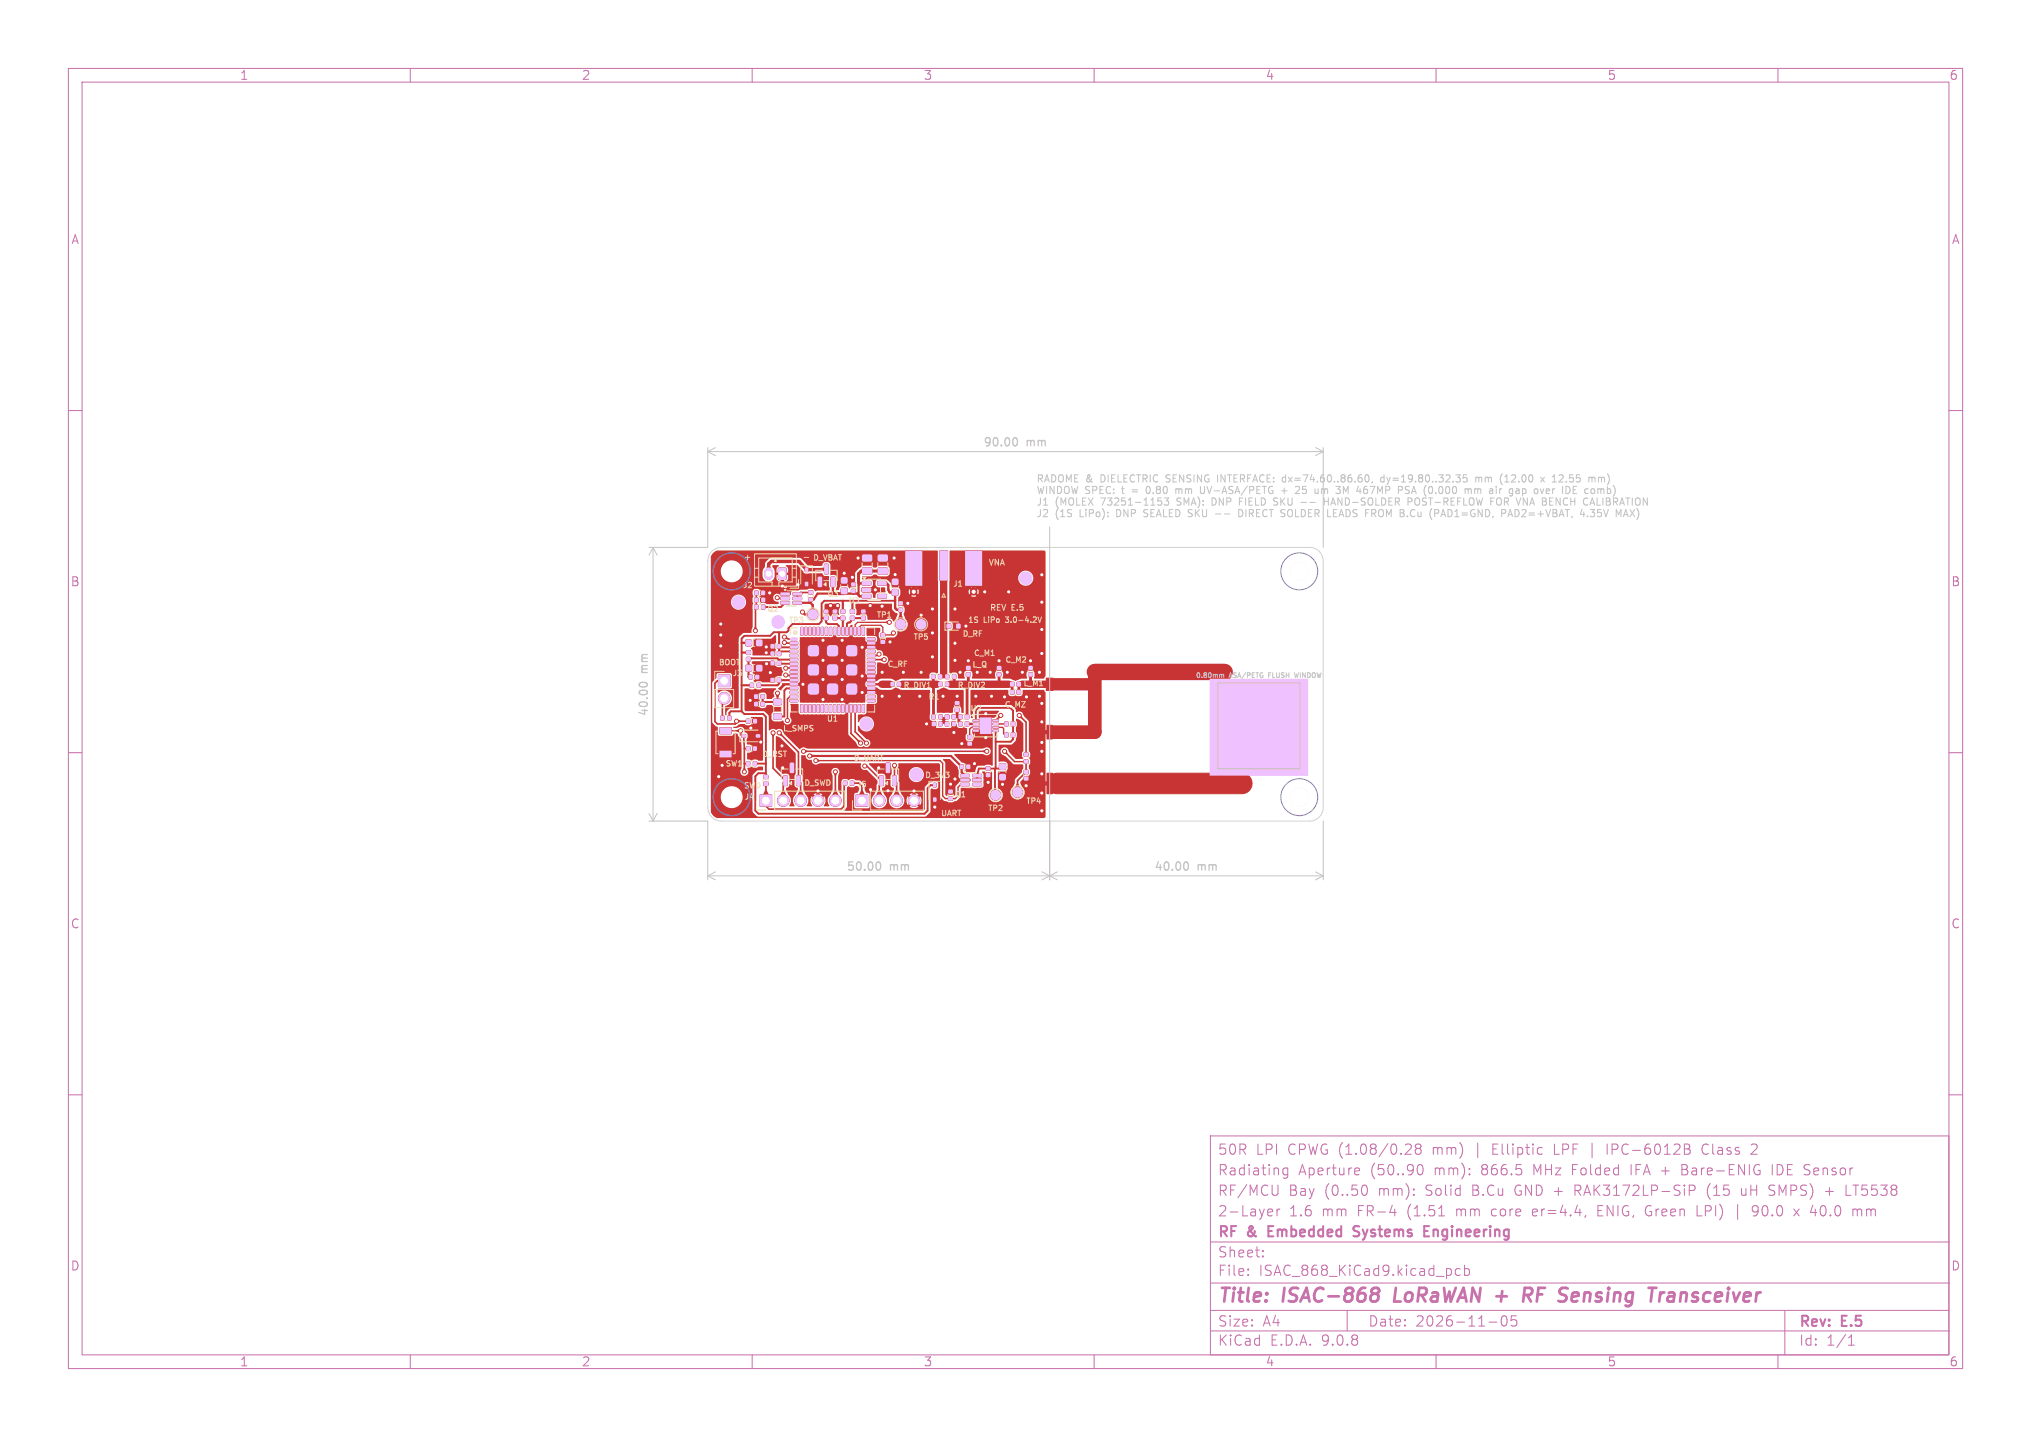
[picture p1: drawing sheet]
<svg xmlns="http://www.w3.org/2000/svg" width="297mm" height="210mm" viewBox="0 0 297 210" stroke-linecap="round" stroke-linejoin="round" font-family="sans-serif">
<defs><g id="words">
<g font-size="2.8" fill="#c872ab">
<text x="178" y="190.9">Title:</text>
<text x="187.7" y="190.9">ISAC-868</text>
<text x="204.7" y="190.9">LoRaWAN +</text>
<text x="225.2" y="190.9">RF</text>
<text x="231.2" y="190.9">Sensing</text>
<text x="245.2" y="190.9">Transceiver</text>
</g>
<g font-size="2.1" fill="#c872ab">
<text x="178" y="172">Radiating</text>
<text x="178" y="169">50R</text>
<text x="183.7" y="169">LPI</text>
<text x="188.4" y="169">CPWG (1.08/0.28</text>
<text x="189.9" y="172">Aperture</text>
<text x="200.4" y="172">(50..90</text>
<text x="209.7" y="169">mm)</text>
<text x="209.9" y="172">mm):</text>
<text x="216" y="169">|</text>
<text x="216.9" y="172">866.5</text>
<text x="218.8" y="169">Elliptic</text>
<text x="224.6" y="172">MHz</text>
<text x="227.9" y="169">LPF</text>
<text x="230.4" y="172">Folded</text>
<text x="235.9" y="169">IPC-6012B</text>
<text x="239.1" y="172">IFA +</text>
<text x="246.9" y="172">Bare-ENIG</text>
<text x="250" y="169">Class</text>
<text x="260.2" y="172">IDE Sensor</text>
<text x="178" y="178">2-Layer</text>
<text x="178" y="175">RF/MCU</text>
<text x="188.4" y="175">Bay</text>
<text x="188.5" y="178">1.6</text>
<text x="193.4" y="178">mm</text>
<text x="193.7" y="175">(0..50</text>
<text x="198.7" y="178">FR-4</text>
<text x="201.7" y="175">mm):</text>
<text x="206" y="178">(1.51</text>
<text x="208.7" y="175">Solid</text>
<text x="213.3" y="178">mm</text>
<text x="215.7" y="175">B.Cu</text>
<text x="218.6" y="178">core</text>
<text x="222" y="175">GND +</text>
<text x="224.8" y="178">er=4.4,</text>
<text x="231.1" y="175">RAK3172LP-SiP</text>
<text x="234.4" y="178">ENIG, Green</text>
<text x="249.2" y="178">LPI)</text>
<text x="250.6" y="175">(15</text>
<text x="255.7" y="175">uH</text>
<text x="257.7" y="178">90.0</text>
<text x="259.9" y="175">SMPS)</text>
<text x="264" y="178">x</text>
<text x="266.5" y="178">40.0</text>
<text x="271.5" y="175">LT5538</text>
<text x="272.8" y="178">mm</text>
<text x="178" y="184">Sheet:</text>
<text x="178" y="181.2">RF</text>
<text x="182.5" y="181.2">&amp;</text>
<text x="186.1" y="181.2">Embedded</text>
<text x="199.2" y="181.2">Systems</text>
<text x="210.1" y="181.2">Engineering</text>
<text x="178" y="186.7">File:</text>
<text x="184.1" y="186.7">ISAC_868_KiCad9.kicad_pcb</text>
<text x="178" y="196.9">KiCad</text>
<text x="178" y="194.1">Size:</text>
<text x="184.7" y="194.1">A4</text>
<text x="185.7" y="196.9">E.D.A.</text>
<text x="193.3" y="196.9">9.0.8</text>
<text x="200" y="194.1">Date:</text>
<text x="207" y="194.1">2026-11-05</text>
<text x="263" y="194.3">Rev:</text>
<text x="263" y="196.9">Id:</text>
<text x="267.1" y="196.9">1/1</text>
<text x="269.4" y="194.3">E.5</text>
</g>
<g font-size="1.8" fill="#c872ab">
<text x="35" y="11.9">1</text>
<text x="85" y="11.9">2</text>
<text x="135" y="11.9">3</text>
<text x="185" y="11.9">4</text>
<text x="235" y="11.9">5</text>
<text x="285" y="11.9">6</text>
<text x="10.3" y="35.9">A</text>
<text x="285.4" y="35.9">A</text>
<text x="10.3" y="85.9">B</text>
<text x="285.3" y="85.9">B</text>
<text x="10.3" y="135.9">C</text>
<text x="285.3" y="135.9">C</text>
<text x="10.3" y="185.9">D</text>
<text x="285.3" y="185.9">D</text>
<text x="35" y="199.9">1</text>
<text x="85" y="199.9">2</text>
<text x="135" y="199.9">3</text>
<text x="185" y="199.9">4</text>
<text x="235" y="199.9">5</text>
<text x="285" y="199.9">6</text>
</g>
<g font-size="1.7" fill="#c2c2c2">
<text x="143.7" y="65.5">90.00</text>
<text x="150.1" y="65.5">mm</text>
<text x="95" y="98.4" transform="rotate(-90 95 98.4)">mm</text>
<text x="95" y="104.8" transform="rotate(-90 95 104.8)">40.00</text>
<text x="123.7" y="127.5">50.00</text>
<text x="130.1" y="127.5">mm</text>
<text x="168.7" y="127.5">40.00</text>
<text x="175.1" y="127.5">mm</text>
</g>
<g font-size="1.5" fill="#c2c2c2">
<text x="151.5" y="70.7">RADOME &amp;</text>
<text x="161.1" y="70.7">DIELECTRIC</text>
<text x="170.9" y="70.7">SENSING</text>
<text x="178.7" y="70.7">INTERFACE:</text>
<text x="188.4" y="70.7">dx=74.60..86.60,</text>
<text x="203" y="70.7">dy=19.80..32.35</text>
<text x="217.1" y="70.7">mm</text>
<text x="221" y="70.7">(12.00</text>
<text x="227.2" y="70.7">x</text>
<text x="229.1" y="70.7">12.55</text>
<text x="234.6" y="70.7">mm)</text>
<text x="151.5" y="72.4">WINDOW SPEC:</text>
<text x="151.5" y="74.1">J1</text>
<text x="151.5" y="75.8">J2</text>
<text x="154.3" y="74.1">(MOLEX</text>
<text x="154.3" y="75.8">(1S</text>
<text x="158.1" y="75.8">LiPo):</text>
<text x="161.2" y="74.1">73251-1153</text>
<text x="163.7" y="75.8">DNP</text>
<text x="164.3" y="72.4">t</text>
<text x="165.9" y="72.4">=</text>
<text x="167.9" y="75.8">SEALED SKU</text>
<text x="168.3" y="72.4">0.80</text>
<text x="172.5" y="74.1">SMA):</text>
<text x="172.8" y="72.4">mm</text>
<text x="176.6" y="72.4">UV-ASA/PETG</text>
<text x="177.9" y="74.1">DNP</text>
<text x="182.1" y="74.1">FIELD</text>
<text x="182.5" y="75.8">DIRECT SOLDER</text>
<text x="187.4" y="74.1">SKU</text>
<text x="188.7" y="72.4">+</text>
<text x="191.1" y="72.4">25</text>
<text x="194.1" y="72.4">um</text>
<text x="195.2" y="74.1">HAND-SOLDER</text>
<text x="196" y="75.8">LEADS FROM B.Cu</text>
<text x="197.5" y="72.4">3M</text>
<text x="200.7" y="72.4">467MP</text>
<text x="207" y="72.4">PSA</text>
<text x="207.7" y="74.1">POST-REFLOW</text>
<text x="211" y="72.4">(0.000</text>
<text x="211.6" y="75.8">(PAD1=GND,</text>
<text x="217.3" y="72.4">mm</text>
<text x="220.1" y="74.1">FOR VNA BENCH</text>
<text x="221.1" y="72.4">air</text>
<text x="222.4" y="75.8">PAD2=+VBAT,</text>
<text x="224.2" y="72.4">gap</text>
<text x="228.1" y="72.4">over</text>
<text x="232.5" y="72.4">IDE</text>
<text x="234.2" y="75.8">4.35V</text>
<text x="234.4" y="74.1">CALIBRATION</text>
<text x="236" y="72.4">comb)</text>
<text x="239.6" y="75.8">MAX)</text>
</g>
<g font-size="1.2" fill="#f2eda1">
<text x="108.7" y="82.1">+</text>
<text x="144.5" y="82.9">VNA</text>
<text x="144.7" y="89.5">REV</text>
<text x="148" y="89.5">E.5</text>
</g>
<g font-size="1.1" fill="#f2eda1">
<text x="118.8" y="82.1">D_VBAT</text>
<text x="108.5" y="86.2">J2</text>
<text x="112.1" y="89.6">Q2</text>
<text x="120.9" y="87.4">Q3</text>
<text x="124" y="88.4">U3</text>
<text x="139.3" y="85.9">J1</text>
<text x="115.2" y="91.3">TP3</text>
<text x="128.1" y="90.5">TP1</text>
<text x="133.5" y="93.7">TP5</text>
<text x="140.7" y="93.2">D_RF</text>
<text x="141.5" y="91.2">1S</text>
<text x="143.9" y="91.2">LiPo</text>
<text x="147.4" y="91.2">3.0-4.2V</text>
<text x="105.1" y="97.4">BOOT</text>
<text x="107" y="99">J3</text>
<text x="129.7" y="97.7">C_RF</text>
<text x="132" y="100.8">R_DIV1</text>
<text x="139.9" y="100.8">R_DIV2</text>
<text x="142.1" y="97.7">L_Q</text>
<text x="142.3" y="96.1">C_M1</text>
<text x="146.9" y="97">C_M2</text>
<text x="149.5" y="100.5">L_M1</text>
<text x="114.4" y="107.1">L_SMPS</text>
<text x="120.8" y="105.7">U1</text>
<text x="135.7" y="102.4">R1</text>
<text x="141.8" y="104.2">U2</text>
<text x="146.8" y="103.6">C_MZ</text>
<text x="106" y="112.2">SW1</text>
<text x="111.4" y="110.8">D_RST</text>
<text x="124.7" y="111.4">D_UART</text>
<text x="135.2" y="113.9">D_3V3</text>
<text x="108.7" y="115.4">SWD</text>
<text x="108.8" y="117.1">J4</text>
<text x="117.5" y="115">D_SWD</text>
<text x="125.2" y="115.2">J5</text>
<text x="137.6" y="119.5">UART</text>
<text x="139.5" y="116.7">Q1</text>
<text x="144.4" y="118.7">TP2</text>
<text x="149.9" y="117.7">TP4</text>
</g>
<g font-size="1" fill="#c2c2c2">
<text x="174.8" y="99.2">0.80mm</text>
<text x="179.8" y="99.2">ASA/PETG</text>
<text x="185.7" y="99.2">FLUSH</text>
<text x="189.7" y="99.2">WINDOW</text>
</g>
</g></defs>
<g fill="none" stroke="#c872ab" stroke-width=".15">
<path d="M10 10h277v190h-277zM12 12h273v186h-273zM60 10v2M110 10v2M160 10v2M210 10v2M260 10v2M10 60h2M285 60h2M10 110h2M285 110h2M10 160h2"/>
<path d="M177 166h108v32h-108zM185.6 176.7l.4 .1 .1 .3-.7 .1M186 177.6l-.4 .1M186.7 176.7v1M186.9 173.2v1.2l-.3 .3M187.2 176.7l-.3 .1-.2 .2M188.3 170.7v1.2a.41 .41 0 0 1-.6 .2M188.3 170.8l-.4-.1-.3 .3v.4l.1 .2h.6M198.3 170.7l.4 .1 .1 .3-.7 .1M198.7 171.6l-.4 .1M199.6 173.2a.94 .94 0 0 1 0 1.5M203.2 177.2h1"/>
<path d="M205.7 167.2l.5 .1a.41 .41 0 0 1 .1 .5l-.8 .9h.9M207.2 167.8l-.2-.2v-.3l.2-.1 .5 .1 .1 .2-.1 .2-.2 .1M207.2 167.8l-.2 .3v.5l.2 .1 .5-.1 .1-.2-.1-.4-.2-.2M207.2 167.8h.3M207.5 170.3a.36 .36 0 0 1 .5 .2 .77 .77 0 0 1-.4 1.2l-.1-.1M210.4 177.7h.8M224.2 176.8v.8M224.8 177.1l-.7 .1M225.4 167.7l.1 .1M225.5 168.6l-.1 .1M227.3 167.2v1.5h.7M230.3 174h.6"/>
<path d="M230.9 173.2h-.6v1.5M231.9 177.6l-.1 .2M232.8 167.1v2.1M233.7 176.9h.5M234.4 176.2h-.7v1.5h.7M235 167.2v1.5M238.5 170.2v1.5M246 170.9h.5M246.3 167.2l.7 .1a.36 .36 0 0 1 .1 .3 .36 .36 0 0 1-.3 .3M246.3 167.9h.5M246.5 170.2h-.5v1.5h.5M246.8 167.9a.4 .4 0 0 1 .4 .4 .4 .4 0 0 1-.3 .4h-.6"/>
<path d="M247 173.2h.6a.41 .41 0 0 1 .3 .4 .41 .41 0 0 1-.3 .4h-.6M248.2 176.2v1.5h.7M249.4 167.2a.81 .81 0 0 0-.5 .7 .81 .81 0 0 0 .5 .8M250 173.1a1.76 1.76 0 0 0 0 2.1M254.1 176.1v2.1M254.7 173.7v.9h.5M256.1 167.3l.2-.1 .5 .1a.41 .41 0 0 1 .1 .5l-.9 .9h1M257 176.3l-.2-.1h-.3l-.3 .3v.3l.2 .3h.4l.2-.1M257 177.3a.53 .53 0 0 1-.6 .4M259 173.2h.3M259 173.9l.4 .2M259.2 170.2v1.5"/>
<path d="M259.4 174.6l-.5 .1M262.3 176.7l.8 1M263.1 176.7l-.8 1M265.1 176.1l-.4 1.1M267 174.1h1.1M267.5 173.6v1.1M270 173.2v1.5h.7M271.2 176.7l.3 .1 .1 .1M271.6 176.9v.8M272.2 176.8l-.4-.1-.2 .2M285 160h2M60 198v2"/>
<path d="M110 198v2M160 198v2M177 194.5h108M177 191.5h108M177 187.5h108M177 181.5h108M182.5 186.3v.1M182.5 185.5v.1M184.7 183.6v.1M184.7 182.8v.1M197 191.5v3M210 198v2"/>
<path d="M213.5 185.5l-.4-.1-.3 .3v.4l.2 .2h.5M214.2 185.5l.4-.1 .3 .3v.4l-.2 .2h-.5M214.2 184.9v1.5M217.7 193.2h1.2M219.7 192.4a.36 .36 0 0 1 .6 .2 .77 .77 0 0 1-.4 1.2 1 1 0 0 1-.2-1.4zM221.7 192.3h-.7v.7l.2-.1h.5l.1 .3-.1 .5-.2 .1h-.3l-.2-.1M260 198v2M261 191.5v6.5M270.3 196.6h.9M270.3 195.5l.4-.4v1.5"/>
</g>
<path d="M200.9 189.1h.4M201 188.2h.4a.43 .43 0 0 1 .3 .5 .43 .43 0 0 1-.4 .4M201.3 189.1l.2 .2a.67 .67 0 0 1-.1 .7 .67 .67 0 0 1-.7 .2M204.1 188.2l-.2 2h.9M223 188.2h.7l.2 .1a.58 .58 0 0 1-.3 1h-.8M223.3 189.3l.6 .9M230.2 188.9h.4M230.6 190.1l-.5 .1M230.8 189.4l-.9 .1M243.2 188.9h.2M244.6 188.9l-.6 .1M244.6 189.4h-.4a.4 .4 0 0 0-.4 .4 .4 .4 0 0 0 .3 .4l.6-.1" fill="none" stroke="#c872ab" stroke-width=".4"/>
<path d="M185.5 179.9h.5M186.2 179.2h-.7v1.5h.7M198.8 179.3h-.7a.36 .36 0 0 0-.2 .3 .36 .36 0 0 0 .3 .3l.4 .1M208.3 179.9h.5M208.3 179.2h.7M197.9 180.6h.7M208.3 180.7h.7" fill="none" stroke="#c872ab" stroke-width=".3"/>
<path d="M154 100h6.1" fill="none" stroke="#c83434" stroke-width="1.8"/>
<path d="M160.1 98.2v8.8h-6" fill="none" stroke="#c83434" stroke-width="2"/>
<path d="M160.1 98.2h19" fill="none" stroke="#c83434" stroke-width="2.4"/>
<path d="M179.1 98.2v2.6" fill="none" stroke="#c83434" stroke-width="1.6"/>
<path d="M179.1 105.8v-5h10v5M184.1 100.8v5" fill="none" stroke="#c83434" stroke-width="1.3"/>
<g fill="#c83434" stroke="#c83434" stroke-width=".15">
<path d="M123 90.1h.5v.5h-.5z"/>
<path d="M123 89.1h.5v.5h-.5z"/>
<path d="M137.3 99.7h.4v.6h-.4z"/>
<path d="M138.3 99.7h.4v.6h-.4z"/>
<path d="M109.2 111.3h.4v.6h-.4z"/>
<path d="M110.2 111.3h.4v.6h-.4z"/>
<path d="M139.7 103.5h.6v.5h-.6z"/>
<path d="M139.7 102.5h.6v.5h-.6z"/>
<path d="M111.2 116.2h1.6v1.7h-1.6z"/>
<path d="M114.6 113.4h.4h.1l.1 1.3-.1 .1-.5-.1z"/>
<path d="M116.5 113.4h.4h.1l.1 1.3-.1 .1-.5-.1z"/>
<path d="M115.6 111.5h.4l.1 .1v1.2l-.1 .1h-.5z"/>
<path d="M105.1 98.7h1.6v1.7h-1.6z"/>
<path d="M124.4 90.1h.5v.5h-.5z"/>
<path d="M124.4 89.1h.5v.5h-.5z"/>
<path d="M128.8 92.6h.6v.4h-.6z"/>
<path d="M128.8 93.6h.6v.4h-.6z"/>
<path d="M109.5 98.7h.5v.5h-.5z"/>
<path d="M110.5 98.7h.5v.5h-.5z"/>
<path d="M147.8 100.9h.5v.5h-.5z"/>
<path d="M148.7 100.9h.5v.5h-.5z"/>
<path d="M113.7 99.1h.5v.6h-.5z"/>
<path d="M112.7 99.1h.5v.6h-.5z"/>
<path d="M149.8 112.6h.5v.5h-.5z"/>
<path d="M149.8 113.5h.5v.5h-.5z"/>
<path d="M153 99.1h1v1.8h-1z"/>
<path d="M153.1 106h.8v2h-.8z"/>
<path d="M153.1 113h.8v.2l.7-.2h26.2v-1.7l.1-.4v-4.5a.65 .65 0 0 1 .7-.6 .65 .65 0 0 1 .6 .6v4.4h3.8v-4.4a.65 .65 0 0 1 .6-.6 .65 .65 0 0 1 .6 .6v5a.65 .65 0 0 1-.6 .7h-4.2v1.1a1.5 1.5 0 0 1 .6 1.7 1.5 1.5 0 0 1-1.4 1.1h-27l-.7-.2v.2h-.8z"/>
<path d="M113.7 96.6h.5v.6h-.5z"/>
<path d="M112.7 96.6h.5v.6h-.5z"/>
<path d="M115.5 93.8h1.1l.1 .3-1.1 .1z"/>
<path d="M115.5 94.4h1.1l.1 .3-1.1 .1z"/>
<path d="M115.5 95h1.1l.1 .3-1.1 .1z"/>
<path d="M115.5 95.6h1.1l.1 .3-1.1 .1z"/>
<path d="M115.5 96.2h1.1l.1 .3-1.1 .1z"/>
<path d="M115.5 96.8h1.1l.1 .3-1.1 .1z"/>
<path d="M115.5 97.4h1.1l.1 .3-1.1 .1z"/>
<path d="M115.5 98h1.1l.1 .3-1.1 .1z"/>
<path d="M115.5 98.6h1.1l.1 .3-1.1 .1z"/>
<path d="M115.5 99.2h1.1l.1 .3-1.1 .1z"/>
<path d="M115.5 99.8h1.1l.1 .3-1.1 .1z"/>
<path d="M115.5 100.4h1.1l.1 .3-1.1 .1z"/>
<path d="M115.5 101h1.1l.1 .3-1.1 .1z"/>
<path d="M115.5 101.6h1.1l.1 .3-1.1 .1z"/>
<path d="M115.5 102.2h1.1l.1 .3-1.1 .1z"/>
<path d="M117.1 103h.3v1.1h-.3z"/>
<path d="M117.7 103h.3v1.1h-.3z"/>
<path d="M118.3 103h.3v1.1h-.3z"/>
<path d="M118.9 103h.3v1.1h-.3z"/>
<path d="M119.5 103h.3v1.1h-.3z"/>
<path d="M120.1 103h.3v1.1h-.3z"/>
<path d="M120.7 103h.3v1.1h-.3z"/>
<path d="M121.3 103h.3v1.1h-.3z"/>
<path d="M121.9 103h.3v1.1h-.3z"/>
<path d="M122.5 103h.3v1.1h-.3z"/>
<path d="M123.1 103h.3v1.1h-.3z"/>
<path d="M123.7 103h.3v1.1h-.3z"/>
<path d="M124.3 103h.3v1.1h-.3z"/>
<path d="M124.9 103h.3v1.1h-.3z"/>
<path d="M125.5 103h.3v1.1h-.3z"/>
<path d="M126.1 103h.3v1.1h-.3z"/>
<path d="M126.8 102.2h1.1l.1 .3-1.1 .1z"/>
<path d="M126.8 101.6h1.1l.1 .3-1.1 .1z"/>
<path d="M126.8 101h1.1l.1 .3-1.1 .1z"/>
<path d="M126.8 100.4h1.1l.1 .3-1.1 .1z"/>
<path d="M126.8 99.8h1.1l.1 .3-1.1 .1z"/>
<path d="M126.8 99.2h1.1l.1 .3-1.1 .1z"/>
<path d="M126.8 98.6h1.1l.1 .3-1.1 .1z"/>
<path d="M126.8 98h1.1l.1 .3-1.1 .1z"/>
<path d="M126.8 97.4h1.1l.1 .3-1.1 .1z"/>
<path d="M126.8 96.8h1.1l.1 .3-1.1 .1z"/>
<path d="M126.8 96.2h1.1l.1 .3-1.1 .1z"/>
<path d="M126.8 95.6h1.1l.1 .3-1.1 .1z"/>
<path d="M126.8 95h1.1l.1 .3-1.1 .1z"/>
<path d="M126.8 94.4h1.1l.1 .3-1.1 .1z"/>
<path d="M126.8 93.8h1.1l.1 .3-1.1 .1z"/>
<path d="M126.8 93.2h1.1l.1 .3-1.1 .1z"/>
<path d="M126.1 91.7h.3v1.1h-.3z"/>
<path d="M125.5 91.7h.3v1.1h-.3z"/>
<path d="M124.9 91.7h.3v1.1h-.3z"/>
<path d="M124.3 91.7h.3v1.1h-.3z"/>
<path d="M123.7 91.7h.3v1.1h-.3z"/>
<path d="M123.1 91.7h.3v1.1h-.3z"/>
<path d="M122.5 91.7h.3v1.1h-.3z"/>
<path d="M121.9 91.7h.3v1.1h-.3z"/>
<path d="M121.3 91.7h.3v1.1h-.3z"/>
<path d="M120.7 91.7h.3v1.1h-.3z"/>
<path d="M120.1 91.7h.3v1.1h-.3z"/>
<path d="M119.5 91.7h.3v1.1h-.3z"/>
<path d="M118.9 91.7h.3v1.1h-.3z"/>
<path d="M118.3 91.7h.3v1.1h-.3z"/>
<path d="M117.7 91.7h.3v1.1h-.3z"/>
<path d="M117.1 91.7h.3v1.1h-.3z"/>
<path d="M118.2 94.5l.3-.2 1.1 .1 .1 .3v1l-.4 .2-1-.1-.2-.3z"/>
<path d="M121 94.5l.3-.2 1.1 .1 .1 .3v1l-.4 .2-1-.1-.2-.3z"/>
<path d="M123.8 94.5l.3-.2 1.1 .1 .1 .3v1l-.4 .2-1-.1-.2-.3z"/>
<path d="M118.2 97.3l.3-.2 1.1 .1 .1 .3v1l-.4 .2-1-.1-.2-.3z"/>
<path d="M121 97.3l.3-.2 1.1 .1 .1 .3v1l-.4 .2-1-.1-.2-.3z"/>
<path d="M123.8 97.3l.3-.2 1.1 .1 .1 .3v1l-.4 .2-1-.1-.2-.3z"/>
<path d="M118.2 100.1l.3-.2 1.1 .1 .1 .3v1l-.4 .2-1-.1-.2-.3z"/>
<path d="M121 100.1l.3-.2 1.1 .1 .1 .3v1l-.4 .2-1-.1-.2-.3z"/>
<path d="M123.8 100.1l.3-.2 1.1 .1 .1 .3v1l-.4 .2-1-.1-.2-.3z"/>
<path d="M128.6 113.4h.4h.2v1.3l-.1 .1-.5-.1z"/>
<path d="M130.5 113.4h.4h.2v1.3l-.1 .1-.5-.1z"/>
<path d="M129.6 111.5h.4l.1 .1v1.2v.1h-.5z"/>
<path d="M111.3 102.6h.5v.6h-.5z"/>
<path d="M110.3 102.6h.5v.6h-.5z"/>
<path d="M136.3 104.5h.4v.5h-.4z"/>
<path d="M137.3 104.5h.5v.5h-.5z"/>
<path d="M140.2 105.5h.5v.6h-.5z"/>
<path d="M141.2 105.5h.5v.6h-.5z"/>
<path d="M111.4 88.4h.4v.6h-.4z"/>
<path d="M110.4 88.4h.4v.6h-.4z"/>
<path d="M109.2 96.1h.5v.5h-.5z"/>
<path d="M109.2 95.1h.5v.5h-.5z"/>
<path d="M113.9 83h.8l.3 .1v1.4l-.2 .2h-.8l-.2-.1z"/>
<path d="M126 90.1h.5v.5h-.5z"/>
<path d="M126 89.1h.5v.5h-.5z"/>
<path d="M149.8 110.1h.5v.4h-.5z"/>
<path d="M149.8 111.1h.5v.4h-.5z"/>
<path d="M113.2 102.2h1l.1 .2v.5l-.2 .1h-.9l-.1-.2z"/>
<path d="M113.2 104.3h1l.1 .2v.5l-.2 .2-.9-.1-.1-.2z"/>
<path d="M138.5 91.2h.5v.6h-.5z"/>
<path d="M139.9 91.2h.5v.6h-.5z"/>
<path d="M128.4 83h1.3l.1 .2v.6l-.2 .2-1.1-.1-.1-.2z"/>
<path d="M128.4 81.1h1.3l.1 .2v.6l-.2 .2-1.1-.1-.1-.2z"/>
<path d="M109.2 105.1h.4v.6h-.4z"/>
<path d="M110.2 105.1h.4v.6h-.4z"/>
<path d="M126.1 85h1.2l.1 .5-.2 .1-1.1-.1-.1-.1z"/>
<path d="M126.1 85.9h1.2l.1 .5-.2 .1h-1.1l-.1-.1z"/>
<path d="M126.1 86.9h1.2l.1 .5-.2 .1-1.1-.1-.1-.1z"/>
<path d="M128.4 86.9h1.2v.5l-.1 .1-1.1-.1-.1-.1z"/>
<path d="M128.4 85h1.2v.5l-.1 .1-1.1-.1-.1-.1z"/>
<path d="M118.3 87.4h.5v.4h-.5z"/>
<path d="M118.3 86.4h.5v.4h-.5z"/>
<path d="M146.9 107.1h.5v.6h-.5z"/>
<path d="M147.9 107.1h.5v.6h-.5z"/>
<path d="M124.5 86.1h.6v.5h-.6z"/>
<path d="M124.5 85.2h.6v.5h-.6z"/>
<path d="M111.3 101.5h.5v.6h-.5z"/>
<path d="M110.3 101.5h.5v.6h-.5z"/>
<path d="M130.3 99.7h.5v.6h-.5z"/>
<path d="M131.2 99.7h.5v.6h-.5z"/>
<path d="M114.2 86.6h1.2l.1 .3-1.3 .1z"/>
<path d="M114.2 87.3h1.2l.1 .3h-1.3z"/>
<path d="M114.2 87.9h1.2l.1 .3-1.3 .1z"/>
<path d="M116 87.9h1.2v.3l-1.2 .1z"/>
<path d="M116 87.3h1.2v.3h-1.2z"/>
<path d="M116 86.6h1.2v.3l-1.2 .1z"/>
<path d="M105.2 106.4h1.8v.9h-1.8z"/>
<path d="M105.2 109.8h1.8v.9h-1.8z"/>
<path d="M138.7 116.5h.6v.4h-.6z"/>
<path d="M138.7 115.5h.6v.4h-.6z"/>
<path d="M141.2 104.5h.5v.5h-.5z"/>
<path d="M140.2 104.5h.5v.5h-.5z"/>
<path d="M125.2 116.2h1.7v1.7h-1.7z"/>
<path d="M136.5 114.5h.4v.5h-.4z"/>
<path d="M136.5 116.6h.4v.5h-.4z"/>
<path d="M110.4 87.4h.4v.6h-.4z"/>
<path d="M111.4 87.4h.4v.6h-.4z"/>
<path d="M130.5 86.2h.8v.8h-.8z"/>
<path d="M130.5 84.6h.8v.8h-.8z"/>
<path d="M123.4 114.2h.4v.5h-.4z"/>
<path d="M124.4 114.2h.4v.5h-.4z"/>
<path d="M110.4 86.4h.5v.5h-.5z"/>
<path d="M111.3 86.4h.5v.5h-.5z"/>
<path d="M144.2 112.1h.6v.5h-.6z"/>
<path d="M144.2 113h.6v.5h-.6z"/>
<path d="M126.1 83h1.3l.1 .2v.6l-.2 .2-1.1-.1-.1-.2z"/>
<path d="M126.1 81.1h1.3l.1 .2v.6l-.2 .2-1.1-.1-.1-.2z"/>
<path d="M138.2 104.5h.5v.5h-.5z"/>
<path d="M139.2 104.5h.5v.5h-.5z"/>
<path d="M131.4 88.9h.6v.5h-.6z"/>
<path d="M131.4 87.9h.6v.5h-.6z"/>
<path d="M139.3 98.6h.5v.6h-.5z"/>
<path d="M138.3 98.6h.4v.6h-.4z"/>
<path d="M138.2 105.5h.5v.6h-.5z"/>
<path d="M139.3 105.5h.4v.6h-.4z"/>
<path d="M108.5 107.4h.5v.3h-.5z"/>
<path d="M110.6 107.4h.5v.3h-.5z"/>
<path d="M137.4 80.5h1.2v4.3h-1.2z"/>
<path d="M141.2 80.5h2.4v5.1h-2.4z"/>
<path d="M132.4 80.5h2.4v5.1h-2.4z"/>
<path d="M142.1 85.6h.5v.9h-.5z"/>
<path d="M133.4 85.6h.5v.9h-.5z"/>
<path d="M142.3 105.2h.8v.2h-.8z"/>
<path d="M142.3 105.7h.8v.2h-.8z"/>
<path d="M142.3 106.2h.8v.2h-.8z"/>
<path d="M142.3 106.7h.8v.2h-.8z"/>
<path d="M145.2 106.7h.8v.2h-.8z"/>
<path d="M145.2 106.2h.8v.2h-.8z"/>
<path d="M145.2 105.7h.8v.2h-.8z"/>
<path d="M145.2 105.2h.8v.2h-.8z"/>
<path d="M143.3 104.9h1.7v2.3h-1.7z"/>
<path d="M137.3 105.5h.5v.6h-.5z"/>
<path d="M136.3 105.5h.5v.6h-.5z"/>
<path d="M109.1 97.2h.8v.9h-.8z"/>
<path d="M110.6 97.2h.8v.9h-.8z"/>
<path d="M109.1 93.5h.8v.9h-.8z"/>
<path d="M110.6 93.5h.8v.9h-.8z"/>
<path d="M145.8 98.3h.6v.5h-.6z"/>
<path d="M145.8 97.4h.6v.5h-.6z"/>
<path d="M123 86h.9v.8h-.9z"/>
<path d="M123 84.4h.9v.8h-.9z"/>
<path d="M140.4 111.8h.5v.5h-.5z"/>
<path d="M141.4 111.8h.4v.5h-.4z"/>
<path d="M109.2 109.1h.5v.6h-.5z"/>
<path d="M110.1 109.1h.5v.6h-.5z"/>
<path d="M121.8 90.1h.6v.5h-.6z"/>
<path d="M121.8 89.1h.6v.5h-.6z"/>
<path d="M120.5 90.1h.6v.5h-.6z"/>
<path d="M120.5 89.1h.6v.5h-.6z"/>
<path d="M146.9 105.5h.5v.6h-.5z"/>
<path d="M147.9 105.5h.5v.6h-.5z"/>
<path d="M150.4 98.3h.6v.5h-.6z"/>
<path d="M150.4 97.4h.6v.5h-.6z"/>
<path d="M147.8 99.7h.5v.6h-.5z"/>
<path d="M148.7 99.7h.5v.6h-.5z"/>
<path d="M146.2 111.6h.8v.8h-.8z"/>
<path d="M146.2 113.2h.8v.8h-.8z"/>
<path d="M111.7 113.3h.6v.5h-.6z"/>
<path d="M111.7 114.3h.6v.5h-.6z"/>
<path d="M119.6 84.3h.5l.1 .1v1.2l-.1 .2-.5-.1z"/>
<path d="M121.5 84.3h.5l.1 .1v1.2l-.1 .2-.5-.1z"/>
<path d="M120.6 82.5l.4-.1 .1 .1 .1 1.3-.1 .1-.5-.1z"/>
<path d="M141.5 107.5h.6v.5h-.6z"/>
<path d="M141.5 108.4h.6v.5h-.6z"/>
<path d="M117.8 83h.3v.5h-.3z"/>
<path d="M117.8 85.1h.3v.5h-.3z"/>
<path d="M105.4 104.7h.5v.5h-.5z"/>
<path d="M106.4 104.7h.5v.5h-.5z"/>
<path d="M113.7 95.3h.5v.5h-.5z"/>
<path d="M112.7 95.3h.5v.5h-.5z"/>
<path d="M109.7 99.9h.5v.5h-.5z"/>
<path d="M110.7 99.9h.5v.5h-.5z"/>
<path d="M141.3 98.3h.6v.5h-.6z"/>
<path d="M141.3 97.4h.6v.5h-.6z"/>
<path d="M113.7 94.2h.5v.5h-.5z"/>
<path d="M112.7 94.2h.5v.5h-.5z"/>
<path d="M140.5 113.2h1.2l.1 .3h-1.3z"/>
<path d="M140.5 113.8h1.2l.1 .3-1.3 .1z"/>
<path d="M140.5 114.5h1.2l.1 .3h-1.3z"/>
<path d="M142.3 114.5h1.2v.3h-1.2z"/>
<path d="M142.3 113.8h1.2v.3l-1.2 .1z"/>
<path d="M142.3 113.2h1.2v.3h-1.2z"/>
<path d="M136.2 98.6h.5v.6h-.5z"/>
<path d="M137.3 98.6h.4v.6h-.4z"/>
<circle cx="134" cy="113.2" r=".5"/>
<circle cx="114.5" cy="117" r=".85"/>
<circle cx="117.1" cy="117" r=".85"/>
<circle cx="119.6" cy="117" r=".85"/>
<circle cx="122.2" cy="117" r=".85"/>
<circle cx="118.8" cy="89.8" r=".75"/>
<circle cx="105.9" cy="102" r=".85"/>
<circle cx="150" cy="84.5" r=".5"/>
<circle cx="145.6" cy="116.2" r=".75"/>
<circle cx="148.8" cy="115.8" r=".75"/>
<circle cx="108" cy="88" r=".5"/>
<circle cx="128.6" cy="117" r=".85"/>
<circle cx="131.1" cy="117" r=".85"/>
<circle cx="133.7" cy="117" r=".85"/>
<circle cx="142.4" cy="86.5" r=".48"/>
<circle cx="133.6" cy="86.5" r=".48"/>
<circle cx="134.7" cy="91.2" r=".75"/>
<circle cx="131.7" cy="91.2" r=".75"/>
<circle cx="126.7" cy="105.8" r=".5"/>
<circle cx="113.8" cy="90.9" r=".5"/>
<circle cx="113.7" cy="87.4" r=".3"/>
<circle cx="130.6" cy="92.5" r=".3"/>
<circle cx="115.1" cy="105.3" r=".3"/>
<circle cx="110.5" cy="92.2" r=".3"/>
<circle cx="129.3" cy="96.4" r=".3"/>
<circle cx="107.7" cy="105.4" r=".3"/>
<circle cx="114.9" cy="97.7" r=".3"/>
<circle cx="117.5" cy="109.8" r=".3"/>
<circle cx="144.3" cy="109.8" r=".3"/>
<circle cx="146.9" cy="109.8" r=".3"/>
<circle cx="119.3" cy="111.2" r=".3"/>
<circle cx="130.1" cy="91" r=".3"/>
<circle cx="149.1" cy="104.5" r=".3"/>
<circle cx="146.3" cy="104.5" r=".3"/>
<circle cx="108.3" cy="106.8" r=".3"/>
<circle cx="128.5" cy="95.6" r=".3"/>
<circle cx="122.2" cy="112.8" r=".3"/>
<circle cx="108.8" cy="112.8" r=".3"/>
<circle cx="114.7" cy="93.9" r=".3"/>
<circle cx="114" cy="107.1" r=".3"/>
<circle cx="113.1" cy="107.1" r=".3"/>
<circle cx="114.7" cy="93.1" r=".3"/>
<circle cx="130.8" cy="111.8" r=".3"/>
<circle cx="126.7" cy="108.6" r=".3"/>
<circle cx="125.8" cy="108.6" r=".3"/>
<circle cx="126.5" cy="111.9" r=".3"/>
<circle cx="114.9" cy="98.7" r=".3"/>
<circle cx="113.7" cy="101.3" r=".3"/>
<circle cx="139" cy="114.6" r=".3"/>
<circle cx="120.4" cy="99.3" r=".3"/>
<circle cx="136.7" cy="117.9" r=".3"/>
<circle cx="139.6" cy="94" r=".3"/>
<circle cx="123.1" cy="102.2" r=".3"/>
<circle cx="126.1" cy="94.6" r=".3"/>
<circle cx="132.8" cy="88.2" r=".3"/>
<circle cx="114.4" cy="112.2" r=".3"/>
<circle cx="126.1" cy="98.8" r=".3"/>
<circle cx="112.1" cy="97" r=".3"/>
<circle cx="142.9" cy="98.3" r=".3"/>
<circle cx="120.4" cy="96.5" r=".3"/>
<circle cx="130.8" cy="81.6" r=".3"/>
<circle cx="131.5" cy="101.7" r=".3"/>
<circle cx="134.7" cy="98.3" r=".3"/>
<circle cx="117.4" cy="100" r=".3"/>
<circle cx="152.4" cy="113.1" r=".3"/>
<circle cx="152.3" cy="105.5" r=".3"/>
<circle cx="140.6" cy="108.7" r=".3"/>
<circle cx="152.3" cy="108.5" r=".3"/>
<circle cx="144.2" cy="107.8" r=".3"/>
<circle cx="136.3" cy="92.5" r=".3"/>
<circle cx="150.1" cy="101.8" r=".3"/>
<circle cx="123.1" cy="96.5" r=".3"/>
<circle cx="105.6" cy="111.8" r=".3"/>
<circle cx="136.3" cy="89" r=".3"/>
<circle cx="144.2" cy="104.3" r=".3"/>
<circle cx="152" cy="98.3" r=".3"/>
<circle cx="129" cy="88.6" r=".3"/>
<circle cx="152.3" cy="88" r=".3"/>
<circle cx="145" cy="101.7" r=".3"/>
<circle cx="142.7" cy="101.7" r=".3"/>
<circle cx="141.2" cy="91.5" r=".3"/>
<circle cx="105.1" cy="113.5" r=".3"/>
<circle cx="127.2" cy="88.5" r=".3"/>
<circle cx="109.8" cy="106.4" r=".3"/>
<circle cx="114.4" cy="109" r=".3"/>
<circle cx="116.7" cy="85.4" r=".3"/>
<circle cx="112.7" cy="98.3" r=".3"/>
<circle cx="146.1" cy="96.6" r=".3"/>
<circle cx="140.4" cy="98.3" r=".3"/>
<circle cx="105.4" cy="91.2" r=".3"/>
<circle cx="114.4" cy="85.7" r=".3"/>
<circle cx="147.3" cy="98.3" r=".3"/>
<circle cx="134.7" cy="89.9" r=".3"/>
<circle cx="139.6" cy="89" r=".3"/>
<circle cx="119.6" cy="115.6" r=".3"/>
<circle cx="128.5" cy="112.2" r=".3"/>
<circle cx="150" cy="114.8" r=".3"/>
<circle cx="152" cy="101.7" r=".3"/>
<circle cx="144" cy="86.5" r=".3"/>
<circle cx="120.4" cy="93.6" r=".3"/>
<circle cx="152.4" cy="118.5" r=".3"/>
<circle cx="146.9" cy="101.8" r=".3"/>
<circle cx="130.9" cy="84" r=".3"/>
<circle cx="123.1" cy="99.3" r=".3"/>
<circle cx="147.5" cy="86.5" r=".3"/>
<circle cx="136.3" cy="96" r=".3"/>
<circle cx="144.8" cy="98.3" r=".3"/>
<circle cx="139.5" cy="107.1" r=".3"/>
<circle cx="105.4" cy="92.8" r=".3"/>
<circle cx="125.5" cy="81.6" r=".3"/>
<circle cx="129.8" cy="115.6" r=".3"/>
<circle cx="152.3" cy="92" r=".3"/>
<circle cx="141.6" cy="96.6" r=".3"/>
<circle cx="140" cy="101.7" r=".3"/>
<circle cx="150.7" cy="96.6" r=".3"/>
<circle cx="109.7" cy="102.4" r=".3"/>
<circle cx="142.5" cy="111.6" r=".3"/>
<circle cx="129" cy="101.7" r=".3"/>
<circle cx="137.9" cy="101.7" r=".3"/>
<circle cx="122.5" cy="88.5" r=".3"/>
<circle cx="139.6" cy="96.5" r=".3"/>
<circle cx="111.3" cy="108.5" r=".3"/>
<circle cx="121.5" cy="88.5" r=".3"/>
<circle cx="152.4" cy="109.8" r=".3"/>
<circle cx="105.4" cy="94.4" r=".3"/>
<circle cx="130.1" cy="93.8" r=".3"/>
<circle cx="152.3" cy="84" r=".3"/>
<circle cx="152.4" cy="102.8" r=".3"/>
<circle cx="134.5" cy="101.7" r=".3"/>
<circle cx="144.5" cy="114.3" r=".3"/>
<circle cx="129" cy="98.3" r=".3"/>
<circle cx="127.3" cy="115.4" r=".3"/>
<circle cx="135.5" cy="105.8" r=".3"/>
<circle cx="112.1" cy="95.4" r=".3"/>
<circle cx="123.1" cy="93.6" r=".3"/>
<circle cx="124.6" cy="84.4" r=".3"/>
<circle cx="152.3" cy="115.9" r=".3"/>
<circle cx="126.1" cy="101.2" r=".3"/>
<circle cx="112.1" cy="94.5" r=".3"/>
<circle cx="149.5" cy="98.3" r=".3"/>
<circle cx="133.7" cy="115.6" r=".3"/>
<circle cx="152.3" cy="95.5" r=".3"/>
<circle cx="120.4" cy="102.2" r=".3"/>
<circle cx="132.1" cy="98.3" r=".3"/>
<circle cx="146.6" cy="114.6" r=".3"/>
<circle cx="128" cy="86.2" r=".3"/>
<circle cx="112.5" cy="86.7" r=".3"/>
<circle cx="139.6" cy="113.8" r=".3"/>
<circle cx="123.5" cy="83.8" r=".3"/>
<circle cx="118.4" cy="110.5" r=".3"/>
<circle cx="117.4" cy="89.4" r=".3"/>
</g>
<path d="M115.7 93.4h.8" fill="none" stroke="#c83434" stroke-width=".37"/>
<path d="M112.4 83.6v.5" fill="none" stroke="#c83434" stroke-width="1.2"/>
<path d="M138 82.7v15.7M128.9 100h1.3M131.9 100h5.1M139 100h8.6M149.4 100h3.6" fill="none" stroke="#c83434" stroke-width="1.1"/>
<path d="M114.4 83.9v1.8M120.8 83.2l-2.9 .1-1.1-1.2h-4l-.4 .4v1.4M125.5 81.6h5.3M134.7 89.9v1.4M144.1 104.3v3.5M149 100h.4M152.4 113.1v2.8M153 100h.5" fill="none" stroke="#c83434" stroke-width=".5"/>
<g fill="none" stroke="#c83434" stroke-width=".42">
<path d="M136.5 98.9v1.1M138 91.5h.7M139.5 98.9v1.1M141.6 98.6v1.4M146.1 98.6v1.4M150.7 98.6v1.4M136.5 100v4.8M137.8 105.6h.4M137.8 105h.4M138 105v.6M139.7 104.8h.5v.7M140 104v.8"/>
<path d="M141.4 100v4.8"/>
</g>
<path d="M117.9 85.4l-1.2 .1M124.5 97.9l.8 .9h2.1M124.8 86.4v.4M116.1 100h2.8v.7M124.5 100.7h1.4l.4 .5h1.1M136.7 116.9v1.1M148 100v1.2M149 100v1.2" fill="none" stroke="#c83434" stroke-width=".4"/>
<path d="M125.6 92.3v-.6l.3-.3h2.9l.3 .3v1.1M130.1 91h-4.7l-.3 .3v1" fill="none" stroke="#c83434" stroke-width=".18"/>
<path d="M130.6 92.5v.3h-1.5M119.3 111.2h18.1l.4 .4v4.7l.4 .4h1.5M141.1 114.7h-.6l-.4 .4v1.2M142.7 106.3h-.7l-.2 .3v1.1M145.6 106.3h1l.2 .2v.7l.1 .2h.3" fill="none" stroke="#c83434" stroke-width=".2"/>
<g fill="none" stroke="#c83434" stroke-width=".24">
<path d="M105.9 99.5h-1l-.4 .4v5.6l.4 .3h2.6l.2-.2v-.2h1.7M110.6 86.7v2l-.1 .2v3.3M113.6 87.4v.1h1.2M127.4 96.4h1.9M128.5 95.6l-.3 .2h-.8M105.9 102l-.3 .3v2.7M106.1 106.8h2.2v.6l.2 .2h.2l.2 1.8M108.9 109.4v3.4M108.9 109.4h.5M108.9 111.6h.5M113.1 107.1v5.2l1.8 1.8M113.9 107.1l2.9 2.8v4.2l.3 .3v2.6"/>
<path d="M114.9 114.1l-.4 .3v2.6M114.9 114.1h.1M122.2 112.8v4.2M124.4 103.6v3.6l1.4 1.4M125.1 103.6v3.4l1.6 1.6M126.4 112h.4l2.1 2.1v.4l-.3 .3v2.2M130.8 111.9v2.2l.3 .3v2.6M146.3 104.6l-.7 .7M149 104.6l1.1 1v4.7"/>
</g>
<path d="M114.7 93.9l1.4 .1M114.7 93.1l.6 .3h.8M116.1 97.6l-1.2 .1M116.1 101.8h-.6l-.4 .4v3.1M117.5 109.8h26.8M145.6 105.8h1.6M146.9 109.8l1.5 1.5h1.7" fill="none" stroke="#c83434" stroke-width=".22"/>
<path d="M137.5 98.9h1M138 98.4v.5M128.6 100h.3M130.2 100h.3M131.5 100h.4M137 100h.5M138.5 100h.5M147.6 100h.4" fill="none" stroke="#c83434" stroke-width=".48"/>
<path d="M123.6 114.5h-.1v3.3l-.5 .5h-10.6l-.4-.5v-3.2M124.6 114.5h1M126 114.9v2.1M150.1 111.3v1.5l-1.3 1.3v1.7" fill="none" stroke="#c83434" stroke-width=".25"/>
<g fill="none" stroke="#c83434" stroke-width=".35">
<path d="M108.5 94h1M112 94v1.5M112.7 97.2v2.2M118.5 88.1l.4 .4v1.3M119.9 85l-.4 .5-1.6-.1M121.8 85v1.8M122 92.3v1l.3 .3h1.9l.2-.3v-1M123.5 86.8h1.9l.3 .4h1M126.1 94.6l-1.6 .5M126.1 94.6h1.3M126.7 86.2h1.3M127.4 94h-1.1l-.2 .2v.4"/>
<path d="M129 85.3h.7l.2 .2v.7l.2 .4h.8v2.3l.3 .2h.2l.3 .3v1.9M129 98.3l-.7 .5h-.9v.6M129.1 93.8h1M106.1 110.2h-.3l-.2 .2v1.5M114.4 112.2h1.4M123.2 102.2h.4l.3 .3v1.1M127.4 100h1.2M127.4 100.6v.6h.9l.7 .6M128.5 112.2h1.3M139 114.6v1.1M141.4 105.8h1.3M142.5 111.6l-.5 .5h-.4"/>
</g>
<path d="M118.5 86.6h-1.4l-.5 .2v.7" fill="none" stroke="#c83434" stroke-width=".26"/>
<g fill="none" stroke="#c83434" stroke-width=".28">
<path d="M109.4 96.3l.5-.1h3.8l.2 .3v.5h2.2M113.9 96.4h2.2M113.9 95.2h2.2M113.9 94.6h2.2M114.8 88.1l-.6 .6h-2.6M114.9 98.7l1.2 .1M120.1 90.3h.4l.3 .3v.4l.2 .2h1.4l.2 .3v.8M124.7 90.3l-.3 .2v.3l-.5 .4v1.1M130.9 87.8h-10.4l-.4 .4v2.6l-.4 .4h-3.8l-.6 .6v.3l-.3 .3h-1.9l-.5 .5h-3.7l-.4 .4v10.7M108.5 104h-1.6l-.2 .2v.8M108.5 104l.4 .4h2.7l.4 .4v8.7M110.4 111.6h1.6"/>
<path d="M112 113h-1.1l-.4 .5v5l.4 .4h24.3l.4-.4v-3.3l.5-.4h.6M116.1 100.6h-1.1l-.3 .3v3.8h-1M142.7 103.9v1.4M143.1 103.5h4.6M145.5 112.3v3.8l.1 .1M145.6 106.8v5.5M146.6 112v.3h-3.4l-.3 1.1M148.1 103.9v4.2l-.3 .3h-2.2"/>
</g>
<g fill="none" stroke="#c83434" stroke-width=".32">
<path d="M109.4 96.3v2.7h.4M109.4 95.4h-.9M110.7 99h2M111 94h1M111 97.7h1.7M111.6 86.7h.7l.2 .2v.5l-.2 .3h-.7M112 95.5h1M112 94.5h1M112.7 99.4h.3M117.4 89.5l.3 .3h1.2M120.8 89.4h1.3M121.8 86.8h-2.3l-.5 .8a.75 .75 0 0 0-.7 .5h-1.7"/>
<path d="M122.5 88.5h-.8l-.3 .3v.6M123.2 87.8v1.6M124.7 87.8v1.6M126.7 85.3h-.9l-.3 .2v1.3M127.2 88.5v.6l-.2 .3h-.8M108.5 100.2h1.4M110.6 101.8h-.7l-.2 .2v.7l.2 .2h.7M118.4 110.5h20.7l1.5 1.6v.8l.5 .5"/>
</g>
<g fill="none" stroke="#c83434" stroke-width=".3">
<path d="M113 96.9l-.3 .3M113.9 92.4v3.1M114.4 85.7h.4v1.1M116.1 99.4h-1.9l-.5 .8h-2.7M122.1 90.3h1.1v2M126.2 90.3h-1.5M110.4 105.4h.4l.2 .3v3.5l-.2 .2h-.4M110.8 107.6h.2M111 108.5h.2M111.5 101.8v1.1M113.7 101.3v1.3h-2.2M139.7 113.9l.1 .1h1.3"/>
<path d="M142.9 113.4v.6M144.1 106.1v.5l-.2 .2h-1.2"/>
</g>
<g fill="none" stroke="#c83434" stroke-width=".45">
<path d="M118.9 95.1h5.6v5.6h-5.6zM118.9 99.3h5.6M118.9 97.9h5.6M118.9 96.5h5.6M120.4 93.6v8.6M121.7 95.1v5.6M123.2 93.6v8.6M123.5 83.8v1M123.5 86.4v.4h-1.7M124.7 84.4l.1 1M129.1 83.5h-3.2l-.4 .4v1.4M130.9 84v1"/>
<path d="M131.7 88.2h1.1M140.1 91.5h1.1M141.6 96.6v1M146.1 96.6v1M150.7 96.6v1M119.6 115.6v1.4M133.7 115.6v1.4M135.5 105.8h1.1M139.5 105.8v1.3M140 101.8v1M140.6 108.7h1.2M144.5 113.3v1"/>
<path d="M146.6 113.6v1M150.1 113.8v1M152.4 105.5v3"/>
</g>
<path d="M152.4 114.5h1.1M152.4 107h1.1" fill="none" stroke="#c83434" stroke-width=".6"/>
<g fill="#c83434">
<path d="M108.7 112.3h.3l.1 .4v.2l-.2 .2-.3-.2z"/>
<path d="M114.6 93.7l.5 .2v.2h-.6l-.1-.2z"/>
<path d="M114.5 93l.2-.2 .2 .2 .3 .2-.1 .2-.6-.2z"/>
<path d="M114.4 115.5h.3l.5 1.1v.8l-.7 .3-.6-.3v-.8z"/>
<path d="M111.9 115.5h.2l.5 1.1v.8l-.6 .3-.6-.3v-.8z"/>
<path d="M107.8 106.7l.3-.1a.29 .29 0 0 1 .4 0 .29 .29 0 0 1 0 .4l-.1 .2h-.2l-.1-.2-.3-.1z"/>
<path d="M113.8 106.9l.2-.1 .2 .2 .2 .4-.1 .2-.6-.4z"/>
<path d="M107.6 105.2l.6 .1v.2l-.6 .1-.2-.2z"/>
<path d="M148.9 104.4l.2-.1 .2 .2 .2 .3-.1 .2-.6-.4z"/>
<path d="M119.2 110.9l.6 .2v.2l-.6 .1-.2-.2z"/>
<path d="M117.4 109.6l.6 .1v.2l-.6 .1-.2-.2z"/>
<path d="M112.8 107l.3-.2 .2 .2-.1 .6h-.3z"/>
<path d="M148.7 114.6h.2l.5 .9v.6l-.6 .4-.6-.4v-.6z"/>
<path d="M130.6 111.7l.2-.1 .2 .1-.1 .7h-.2z"/>
<path d="M125.9 115.5h.3l.5 1.1v.8l-.7 .3-.6-.3v-.8z"/>
<path d="M121.9 112.7l.3-.2 .2 .2-.1 .6h-.3z"/>
<path d="M113.5 101.2l.2-.2 .2 .2-.1 .6h-.3z"/>
<path d="M110.4 91.6h.2l.1 .4v.3l-.2 .1-.3-.1z"/>
<path d="M129.5 90.9l.7-.2 .1 .3-.1 .2h-.3l-.4-.2z"/>
<path d="M143.8 109.7l.6-.1 .2 .2-.2 .2h-.2l-.4-.1z"/>
<path d="M104.2 80.9l.6-.4h32.3l.1 17.8-.2 .1-.4-.1-.5 .1-.2 .2v.6h-4.1l-.5 .2a.53 .53 0 0 1-.7-.1l-.3-.1h-1.4l-.7 .3h-1.4a.5 .5 0 0 0-.3 .5 .5 .5 0 0 0 .4 .5h1.3l.7 .3h1.4l.7-.3 .8 .3h4.2v4.3l.2 .2 .7 .1v1h2.2l.1-1h.5l.2 .5a.5 .5 0 0 0 .4 .5l.6-.1 .5 .1v.8l-.2 .2v.6l.3 .3h.6a.65 .65 0 0 0 .1-1.1v-.5h.9a.49 .49 0 0 0 .3-.7v-.5a.52 .52 0 0 0-.3-.7v-.8l.2-.1h2.8v.1l-.6 .9a.47 .47 0 0 0-.5 .1 .47 .47 0 0 0-.1 .6v1a.48 .48 0 0 0 .3 .6v4.7l-.9-.1-.3 .1h-1l-.2 .3-.2 .6-.4 .1a.34 .34 0 0 1-.5 0l-.5-.1a.38 .38 0 0 1 0-.5v-.5a.51 .51 0 0 0-.6-.4l-1-1v-.2h4.3a.61 .61 0 0 0 .8 0 .61 .61 0 0 0 0-.8 .61 .61 0 0 0-.9 0l-25.9-.1a.69 .69 0 0 0-1 .2l-2.4-2.5a.65 .65 0 0 0-1-.3l-.1-.1a.77 .77 0 0 0-.9 .2l-.1-2.1-.5-.7-.2-.1h-2.7l-.1-.1v-3.2h.5l.3 .1h.4a.43 .43 0 0 1 .7 .1l.4-.1 .3-.1h1.9l.1 .2a.76 .76 0 0 0-.3 .9v.2l-.4 .3h-.6l-.1-.1v-.6l-.2-.2-.2-.1-.6 .1-.1 .3v.5l.1 .2-.1 .4v.5a.63 .63 0 0 0 1.1 0l.1-.2h.6l.4 .3 1.1 .1-.1 .6h-.9a.49 .49 0 0 0-.5 .4v.6l.3 .4h1l.4-.1a.61 .61 0 0 0 .9 .5 .61 .61 0 0 0 .1-1l.1-1.9h1.2v1.2a.48 .48 0 0 0 .7 .3h5.5a.54 .54 0 0 0 .7-.2v-1.2h.3v4.3l1.2 1.3a.7 .7 0 0 0 1.1 .5 .59 .59 0 0 0 1-.3 .59 .59 0 0 0-.6-.8l-1.2-1.2v-.7h.1a1.11 1.11 0 0 0 1.8 .6 1.11 1.11 0 0 0-.1-1.9 1.11 1.11 0 0 0-1.7 .7h-.1v-1l.5-.1a.54 .54 0 0 0 .7-.2v-1.3h1.2a.48 .48 0 0 0 .3-.8l.1-.5-.2-.2-1.2-.1-.4 .3v1l-.1 .1h-2.1h-.2l-.1 .3h-.3l-.1-.3h-.2h-6.3l-.1-.1-.1-.5v-1.3a.48 .48 0 0 0-.3-.7l-1.8 .1-.6 .7-.4-.2 .5-.5 .1-.4 2.2 .1a.48 .48 0 0 0 .3-.8l.1-4h9.5v3.3l.3 .3h1.1a.48 .48 0 0 0 .3-.8l.1-1.1h.6a.61 .61 0 0 0 1-.2 .61 .61 0 0 0-.7-.8 .74 .74 0 0 0-.9-.8l-.3-.3h-1.1l-.3 .2-.1 .2h-9.5v-2h4.2a.48 .48 0 0 0 .7-.3v-1.1l.2-.1 .1 .1v1.2a.57 .57 0 0 0 .8 .2h.6a.48 .48 0 0 0 .7-.3v-1.2a.21 .21 0 0 1 .1-.2 .21 .21 0 0 1 .3 .1l-.1 .2v1.2a.57 .57 0 0 0 .8 .2l1.1 .1a.51 .51 0 0 0 .4 .7h1.1a.49 .49 0 0 0 .3-.5 .49 .49 0 0 0-.4-.5h-1.1l-.1-1.1h2v.4l-.2 .3v.5l.1 .2 .3 .1h.5l.3-.1 1.1-.1 .4-.4v-.5a1.09 1.09 0 0 0 1.4-.4 1.09 1.09 0 0 0-.2-1.4l-.2-.4a.65 .65 0 0 1 .1-.7v-.4l-.2-.3-.7-.1v-1.2l.2-.2h1.6l.3 .1 .5-.1-.4-.4-.4 .4h-1.6l.1-.7h1.2l.1 .5 .3-.5a.27 .27 0 0 0 .3 .3 .27 .27 0 0 0 .3-.2l.3 .4 .2-.3-.2-.5-.3 .4a.27 .27 0 0 0-.3-.3 .27 .27 0 0 0-.3 .2l-.3-.3-.1 .3h-1.2l-.1-.3-.3-.2h1.9l.4 .3 .4-.3-.5-.2-.3 .2h-2.8l-.1-.7-.6-.5h-1.3l-.3 .2v.7l.3 .2h1l.1 .7-.1 .1h-1a.66 .66 0 0 0-.4 .7l-.3 .1-.1-.6-.2-.2-1.4-.1 .1-.7h1.2l.2-.1 .2-.2v-.5l-.2-.2-.2-.1h-1.2v-.4l1.3-.1 .4-.2h.4l.4 .2h1.2l.3-.4v-.6l-.1-.4-.3-.1h-1.2l-.4 .2h-.4l-.4-.2h-1.2l-1 1v2.1h-.6l-.2 .2-.5-.3-.6-.1a.67 .67 0 0 0-.6 .6h-.3v-.1l.1-.4-.1-1.5-.3-.2h-.6v-1.6l-.3-.3h-.5a.6 .6 0 0 0-.4 .6h-2l-1-1.1-.3-.1h-4.2l-.2 .1-.5 .5-.1 .7-.2 .2a1.39 1.39 0 0 0-.2 1.2 .88 .88 0 0 0 .9 .8 .88 .88 0 0 0 .9-.8l-.1-.9-.3-.5 .1-.2h.9l-.3 .5-.1 .6h.6v.3h-.5l-.1 .5 .2 .3 .2 .2h.3v-.8h.4v.8l.4-.1 .2-.2v-.7h-.5v-.3h.5v-.6l-.3-.4 .1-.1h1.6l1.1 1.2h2.3a.3 .3 0 0 1 .4 .3l.2 .1h.6v1.5l.1 .3v.3h-1.8l-.3 .1-.3-.3-.6-.1-.3 .2-2.1 .1-.2 .2-.1 .5h-1.4a.62 .62 0 0 0-1.1 .2 .62 .62 0 0 0 .8 .8l-.1 .3h-1.7l-.3-.2-.7 .1v-.7l-.1-.3 .2-.2v-.6l-.1-.2-.2-.1h-.7l-.1 .2v.6a.46 .46 0 0 1-.1 .6l.2 .7-.2 .3 .1 3.1-.2 .5v.3l-1.2 .1-.7 .8v10.1l-.1 .1-1.2 .1-.4 .3-.1 .5-.1 .1-.1-.1 .1-1.2a1.17 1.17 0 0 0 .8-1.7 1.17 1.17 0 0 0-1.9-.3v-.6h1.8l.2-.1v-1.9l-.1-.2h-2l-.1 .2v.5l-.6 .6-.1 5.8 .6 .6 .3 .2v1l.1 .2h1.9l.3-.3h.4l.2 .1 .1 .3 .4 .4v4.4a.61 .61 0 0 0 0 .8 .61 .61 0 0 0 .9 0 .61 .61 0 0 0 0-.9v-.1h.3a.43 .43 0 0 1 .6 0h.5l.2-.2h.6l.1 .1v.4l-.9 .1-.6 .6-.1 .2v5.1l.6 .8h.2h24.5h.2l.6-.8v-3.1l.1-.2 .4 .1h.4l.2-.2v-.7a.6 .6 0 0 0-1-.1l-.4 .1-.5 .6-.1 3.3-.2 .2h-11.4l-.1-.1 .4-.5v-2.8l.1-.2 .8 .2 .3-.2h.3l.2 .2v.3l-.1 .4-.5 .1-.1 .2v1.8l.2 .2h2l.1-.2v-1.8l-.1-.2-.5-.1-.2-.4v-.7l-.6-.6-.6-.1-.4-.2-.5 .1-.2 .1-.2-.1-.5-.1-.3 .3-.1 1.9-.1 .1-.3-.7v-2.2a.61 .61 0 0 0 0-.8 .61 .61 0 0 0-.9 0 .61 .61 0 0 0 0 .8l.1 2.2-.3 .7a1.34 1.34 0 0 0-.2 1.7h-.7l-.1-.1a1.11 1.11 0 0 0 0-1.3l-.4 .4-.3-.3 .5-.4h-.1a1.09 1.09 0 0 0-1.2 0l.4 .4-.2 .3-.5-.4a1.37 1.37 0 0 0 .1 1.4h-.7l-.1-.1a1.25 1.25 0 0 0-.2-1.6l-.3-.7v-1l-.2-.3v-.7l-.1-.3v-2.7l.1-.1 .5 .1a.66 .66 0 0 0 .9 .7 .66 .66 0 0 0 1.1 .5l6-.1 .1 .2a.63 .63 0 0 0 .2 .7 .63 .63 0 0 0 .7 .1l1.5 1.6-.1 1.3-.3 .7a1.16 1.16 0 0 0-.2 1.7 1.16 1.16 0 0 0 1.7 0 1.16 1.16 0 0 0-.1-1.7l-.3-.9 .4-.2 .1-.2-.1-1.5-.3-.2h-.6l-1.4-1.4v-.1h3.1l.2 .9v.6l-.2 .3v1.4l.1 .2 .4 .2-.3 .9a1.15 1.15 0 0 0 .2 1.9 1.15 1.15 0 0 0 1.7-1.1h.3l.2 .7 .4-.4 .3 .3-.5 .4h.1a1.09 1.09 0 0 0 1.2 0l-.4-.4 .2-.3 .5 .4a1.09 1.09 0 0 0 0-1.2l-.5 .4-.2-.3 .4-.4h-.1a1.09 1.09 0 0 0-1.2 0l.5 .4-.3 .3-.4-.4-.2 .5h-.3l-.1-.3-.7-1.2v-1l-.1-.3v-.7l-.2-.3h1.7a1.1 1.1 0 0 0 1.5 1.1 1.1 1.1 0 0 0 .3-1.8 1.1 1.1 0 0 0-1.8 .5v.2h-1.7v-.6l.2-.9h5.9l.2 .2v4.6l.5 .6 .7 .2 .5 .1 .6-.2 .6-.6 .1-1.3 1.3-.1a.34 .34 0 0 1 .5 0h1.3a.59 .59 0 0 0 .2-.8v-1.1l-.2-.4 .4-.1 .3 .2 .7-.1 .1 2.5a1.04 1.04 0 0 0-.2 1.6 1.04 1.04 0 0 0 1.6-.2 1.04 1.04 0 0 0-.6-1.5v-2.4l1.1-.1 .2-.1 .2-.3-.1-.6-.1-.3-.2-.1h-1v-2.4l.1-.1h1.7l.7-.5 .2-.7v-.5l-.1-.2v-.6l.1-.3-.1-.9 .1-.1 .5 .3 .4 .4v4l-.2 .4 .1 .5 .1 .2-1.1 .1-1-1.1a.61 .61 0 0 0-.6-.6 .61 .61 0 0 0-.6 .6 .61 .61 0 0 0 .6 .6l1.3 1.3h1.3l.1 .1v.5l-.2 .6-.9 .9-.1 .7-.2 .3a1.17 1.17 0 0 0-.2 1.7 1.04 1.04 0 0 0 1.5 0 1.04 1.04 0 0 0-.1-1.5l-.2-.5v-.3l.8-.8a.53 .53 0 0 0 .6-.4v-.5l-.1-.2v-.4l.2-.4-.1-.5a.37 .37 0 0 1 .1-.5l-.1-.5-.1-.3v-4.2l-.9-1a.67 .67 0 0 0-1-.4l-.1-.5-.7-.6h-4.8l-.7 .7v1.2l-.2 .1-.1-.1v-4.1h5.4l.1 .1v.7l.2 .1h.5a.44 .44 0 0 1 .6 0h.5l.2-.1v-.7l.1-.1h3l.3 .4v18.1l-.2 .2-47.9 .1-.4-.3-.4-.6-.1-2.3h1.5a1.61 1.61 0 0 0 2.2 1.6 1.61 1.61 0 0 0 .4-2.7 1.61 1.61 0 0 0-2.6 .8v.3h-1.5v-28.5h3a1.1 1.1 0 0 0 1.5 1.1 1.1 1.1 0 0 0 .3-1.8 1.1 1.1 0 0 0-1.8 .5v.2h-3v-4.5h1.5a1.6 1.6 0 0 0 2.2 1.6 1.6 1.6 0 0 0 .4-2.7 1.6 1.6 0 0 0-2.6 .8v.3h-1.5v-2.1z"/>
<path d="M113.5 107.6l.6 .2 2.3 2.3v3l-.2 .3v1.3l.1 .3 .4 .2-.3 .9a1.34 1.34 0 0 0-.2 1.7h-.8a1.3 1.3 0 0 0-.2-1.7l-.3-.9 .4-.2 .1-.2v-1.5l-.3-.2h-.7l-.9-1z"/>
<path d="M137.9 110.9h1l1.1 1.2 .2 .4v1.1l.1 .2h1.6v.1v.3h-1.4l-.3 .1-.5 .6v1.2l-.1 .2-.3-.1h-.5l-.4 .1-.2-.2v-4.6l-.3-.5z"/>
<path d="M107.2 106.2h.1a.68 .68 0 0 0 .7-.3l.8-.1 .4 .2 .6-.1 .1-.3v-.8h1.5l.2 .1v6.2l-.1 .1h-.6l-.2-.2h-.6a.37 .37 0 0 1-.5 0l-.3-.1v-.9a.59 .59 0 0 0 .7-.4l-.1-.6-.2-.2-.5-.1v-.8a.55 .55 0 0 0-.2-.9h-.1a.74 .74 0 0 0-.4-.7 .74 .74 0 0 0-.8 .1h-.4z"/>
<path d="M137 100.9l.7-.3a.54 .54 0 0 1 .7 0l.5 .2 2 .1v3.3l-.3-.1v-.6l-.4-.3h-.5l-.3 .2-.1 .8h-2.3z"/>
<path d="M110 96.7l3.3-.1 .1 .1v.6l.3 .2h.6l.1 .4a.31 .31 0 0 1 .1 .3 .31 .31 0 0 1-.1 .2l-.1 .4h-.6l-.3 .2-.1 .7h-1.8l-.3-.1h-.5a.25 .25 0 0 1-.4 0 .25 .25 0 0 1 0-.3v-.7l-.3-.3 .2-.3v-.6l-.3-.5z"/>
<path d="M138.9 80.5h13.7l.3 .1v18.2l-.2 .4h-1.4l-.1-1-.2-.2h-.5l-.2 .1-.2 .2 .1 .8-.1 .1a1.38 1.38 0 0 0-1.2 .2h-.1a1.39 1.39 0 0 1-1.2-.2h-1l.1-.9-.2-.2-.2-.1h-.5l-.2 .2-.1 .6 .1 .3-.1 .1h-3.3l-.1-.1 .1-.7-.1-.3-.3-.1h-.5l-.3 .2v1h-.8l-.1-.1v-.5l-.2-.2-.5-.1-.4 .1-.2-.1v-6.1l.5-.3v-.7l-.1-.2-.4-.2v-3.7h3.2l.3 .1 .5-.1-.4-.4-.4 .4h-3.2v-.7h2.8l.2 .5 .3-.5a.27 .27 0 0 0 .2 .3 .27 .27 0 0 0 .3-.2l.4 .4 .1-.3-.1-.5-.4 .4a.28 .28 0 0 0-.2-.3 .28 .28 0 0 0-.3 .2l-.3-.3-.2 .3h-2.8v-.5h3.2l.4 .3 .4-.3-.3-.2-.5 .2h-3.2l.1-1.5h10a1.1 1.1 0 0 0 1.5 1.1 1.1 1.1 0 0 0 .3-1.8 1.1 1.1 0 0 0-1.8 .5v.2h-10z"/>
<path d="M110.2 93.4l2.5-.1 .6-.5h.2v1.1l-.1 .2v.6l.1 .3-.1 .7-3.3 .1-.1-.7-.2-.4 .4-.4z"/>
<path d="M125.1 88.3l5.3-.1 .1 1 .4 .3 .3 .2-.2 .8-.3 .3h-.1a.77 .77 0 0 0-1.1-.2h-2.6l-.1-.1v-.4l-.2-.3-1.4 .1 .1-.7-.2-.3z"/>
<path d="M120.6 88.3l.2-.1 2 .1v.5l-.2 .4 .1 .7-.4-.1h-.6a.23 .23 0 0 1-.3 .3 .23 .23 0 0 1-.2-.3l-.6-.1z"/>
<path d="M128.5 115.5h.2l.5 1.1v.8l-.6 .3-.7-.3v-.8z"/>
<path d="M122 115.5h.3l.5 1.1v.8l-.6 .3-.7-.3v-.8z"/>
<path d="M117.2 89.3l.2-.1 .2 .2 .1 .2-.2 .2-.4-.3z"/>
<path d="M128.8 96.3l.6-.1 .2 .2-.2 .2h-.2l-.4-.1z"/>
<path d="M118.3 110.3h.6v.3l-.6 .1-.2-.2z"/>
<path d="M146.7 109.6l.3-.1 .2 .2 .2 .4-.2 .2-.6-.4z"/>
<path d="M118.7 88.8h.3l.4 .7v.6l-.6 .4-.5-.4v-.6z"/>
<path d="M112.2 82.8h.4l.3 .8v.5l-.5 .3-.5-.3v-.5z"/>
<path d="M146.3 104.3l.2 .1 .1 .2-.5 .4-.2-.2z"/>
<path d="M131.5 89.9h.4l.4 1v.7l-.6 .3-.6-.3v-.7z"/>
<path d="M125.4 108.3l.2-.2 .3 .2 .2 .2-.1 .3-.2 .1z"/>
<path d="M131 115.5h.2l.6 1.1v.8l-.7 .3-.6-.3v-.8z"/>
<path d="M117 115.5h.2l.5 1.1v.8l-.6 .3-.7-.3v-.8z"/>
</g>
<g fill="#efc1ff">
<path d="M111.1 116.1h1.8v1.8h-1.8z"/>
<path d="M125.2 116.1h1.7v1.8h-1.7z"/>
<path d="M136.5 116.6h.4v.5h-.4z"/>
<path d="M138.7 116.5h.6v.5h-.6z"/>
<path d="M138.7 115.4h.6v.5h-.6z"/>
<path d="M136.5 114.5h.4v.5h-.4z"/>
<path d="M140.5 114.5l1.2-.1 .1 .4-.1 .1h-1.2z"/>
<path d="M142.2 114.5l1.3-.1 .1 .4-.2 .1h-1.1z"/>
<path d="M111.7 114.3h.6v.5h-.6z"/>
<path d="M114.6 113.4l.4-.1 .2 .1v1.3l-.1 .1-.4 .1-.2-.2z"/>
<path d="M116.5 113.4l.4-.1 .2 .1v1.3l-.1 .1-.4 .1-.2-.2z"/>
<path d="M128.6 113.4l.4-.1 .2 .1v1.3l-.1 .1-.4 .1-.1-.2z"/>
<path d="M130.5 113.4l.4-.1 .2 .1v1.3l-.1 .1-.4 .1-.1-.2z"/>
<path d="M123.3 114.1h.5v.7h-.5z"/>
<path d="M124.4 114.1h.5v.7h-.5z"/>
<path d="M140.5 113.8h1.2l.1 .4h-.1h-1.2z"/>
<path d="M142.2 113.8h1.3l.1 .4h-.2h-1.1z"/>
<path d="M149.8 113.5h.5v.5h-.5z"/>
<path d="M146.2 113.2l.1-.1 .7 .1 .1 .2-.1 .6-.2 .1-.6-.1-.1-.2z"/>
<path d="M111.7 113.3h.6v.5h-.6z"/>
<path d="M144.2 113h.6v.5h-.6z"/>
<path d="M140.5 113.2l1.2-.1 .1 .4-.1 .1h-1.2z"/>
<path d="M142.2 113.2l1.3-.1 .1 .4-.2 .1h-1.1z"/>
<path d="M176.9 99.2h14.4v14.2h-14.4z"/>
<path d="M149.8 112.6h.5v.5h-.5z"/>
<path d="M115.5 111.5l.5-.1 .1 .2v1.2l-.1 .2h-.3l-.2-.1z"/>
<path d="M129.6 111.5l.4-.1 .2 .2v1.2l-.1 .2h-.4l-.2-.1z"/>
<path d="M144.2 112.1h.6v.5h-.6z"/>
<path d="M146.2 111.6l.1-.1 .7 .1 .1 .2-.1 .6-.2 .1-.6-.1-.1-.1z"/>
<path d="M140.4 111.8h.5v.5h-.5z"/>
<path d="M141.3 111.8h.6v.5h-.6z"/>
<path d="M109.1 111.3h.5v.6h-.5z"/>
<path d="M110.2 111.3h.5v.6h-.5z"/>
<path d="M149.7 111.1h.7v.5h-.7z"/>
<path d="M105.2 109.7h1.8v1h-1.8z"/>
<path d="M149.7 110h.7v.5h-.7z"/>
<path d="M109.2 109.1h.5v.6h-.5z"/>
<path d="M110.1 109.1h.5v.6h-.5z"/>
<path d="M141.5 108.4h.6v.5h-.6z"/>
<path d="M141.5 107.5h.6v.5h-.6z"/>
<path d="M108.5 107.3h.5v.5h-.5z"/>
<path d="M110.6 107.3h.5v.5h-.5z"/>
<path d="M146.9 107.1h.5v.6h-.5z"/>
<path d="M147.9 107.1h.5v.6h-.5z"/>
<path d="M105.2 106.3h1.8v1h-1.8z"/>
<path d="M143.3 104.8h1.7v2.5h-1.7z"/>
<path d="M142.3 106.7h.8v.2h-.8z"/>
<path d="M145.2 106.7h.8v.2h-.8z"/>
<path d="M142.3 106.2h.8v.2h-.8z"/>
<path d="M145.2 106.2h.8v.2h-.8z"/>
<path d="M138.2 105.5h.5v.6h-.5z"/>
<path d="M139.2 105.5h.5v.6h-.5z"/>
<path d="M140.2 105.5h.5v.6h-.5z"/>
<path d="M141.2 105.5h.5v.6h-.5z"/>
<path d="M146.9 105.5h.5v.6h-.5z"/>
<path d="M147.9 105.5h.5v.6h-.5z"/>
<path d="M136.3 105.5h.5v.6h-.5z"/>
<path d="M137.3 105.5h.5v.6h-.5z"/>
<path d="M142.3 105.7h.8v.2h-.8z"/>
<path d="M145.2 105.7h.8v.2h-.8z"/>
<path d="M109.1 105.1h.5v.6h-.5z"/>
<path d="M110.2 105.1h.5v.6h-.5z"/>
<path d="M142.3 105.2h.8v.2h-.8z"/>
<path d="M145.2 105.2h.8v.2h-.8z"/>
<path d="M105.4 104.6h.5v.7h-.5z"/>
<path d="M106.4 104.6h.5v.7h-.5z"/>
<path d="M113.1 104.3h1.1l.1 .2v.6l-.2 .1-.9-.1-.1-.2z"/>
<path d="M136.3 104.5h.5v.6h-.5z"/>
<path d="M137.3 104.5h.5v.6h-.5z"/>
<path d="M138.2 104.5h.6v.6h-.6z"/>
<path d="M139.2 104.5h.5v.6h-.5z"/>
<path d="M140.2 104.5h.5v.6h-.5z"/>
<path d="M141.2 104.5h.5v.6h-.5z"/>
<path d="M117.1 103h.4l-.1 1.2-.4-.1z"/>
<path d="M117.7 103h.4l-.1 1.2-.4-.1z"/>
<path d="M118.3 103h.4l-.1 1.2-.4-.1z"/>
<path d="M118.9 103h.4l-.1 1.2-.4-.1z"/>
<path d="M119.5 103h.4l-.1 1.2-.4-.1z"/>
<path d="M120.1 103h.4l-.1 1.2-.4-.1z"/>
<path d="M120.7 103h.4l-.1 1.2-.4-.1z"/>
<path d="M121.3 103h.4l-.1 1.2-.4-.1z"/>
<path d="M121.9 103h.4l-.1 1.2-.4-.1z"/>
<path d="M122.5 103h.4l-.1 1.2-.4-.1z"/>
<path d="M123.1 103h.4l-.1 1.2-.4-.1z"/>
<path d="M123.7 103h.4l-.1 1.2-.4-.1z"/>
<path d="M124.3 103h.4l-.1 1.2-.4-.1z"/>
<path d="M124.9 103h.4l-.1 1.2-.4-.1z"/>
<path d="M125.5 103h.4l-.1 1.2-.4-.1z"/>
<path d="M126.1 103h.4l-.1 1.2-.4-.1z"/>
<path d="M139.7 103.5h.6v.5h-.6z"/>
<path d="M110.3 102.6h.5v.6h-.5z"/>
<path d="M111.3 102.6h.5v.6h-.5z"/>
<path d="M113.1 102.2h1.1l.1 .2v.5l-.2 .2-.9-.1-.1-.2z"/>
<path d="M139.7 102.5h.6v.5h-.6z"/>
<path d="M115.5 102.2h1.1l.1 .3-1.1 .1z"/>
<path d="M126.8 102.2h1.1l.1 .3-1.1 .1z"/>
<path d="M110.3 101.5h.5v.6h-.5z"/>
<path d="M111.3 101.5h.5v.6h-.5z"/>
<path d="M115.5 101.6h1.1l.1 .3-1.1 .1z"/>
<path d="M126.8 101.6h1.1l.1 .3-1.1 .1z"/>
<path d="M118.2 100l.3-.1h.9l.3 .1 .1 .3v.9l-.1 .2-.4 .1h-.8l-.3-.1-.1-.3v-.9z"/>
<path d="M121 100l.3-.1h.9l.3 .1 .1 .3v.9l-.1 .2-.4 .1h-.8l-.3-.1-.1-.3v-.9z"/>
<path d="M123.8 100l.3-.1h.9l.3 .1 .1 .3v.9l-.1 .2-.4 .1h-.8l-.3-.1-.1-.3v-.9z"/>
<path d="M147.8 100.9h.5v.5h-.5z"/>
<path d="M148.7 100.9h.5v.5h-.5z"/>
<path d="M115.5 101h1.1l.1 .3-1.1 .1z"/>
<path d="M126.8 101h1.1l.1 .3-1.1 .1z"/>
<path d="M115.5 100.4h1.1l.1 .3-1.1 .1z"/>
<path d="M126.8 100.4h1.1l.1 .3-1.1 .1z"/>
<path d="M109.7 99.8h.5v.7h-.5z"/>
<path d="M110.7 99.8h.5v.7h-.5z"/>
<path d="M105 98.6h1.8v1.8h-1.8z"/>
<path d="M137.2 99.7h.5v.6h-.5z"/>
<path d="M138.3 99.7h.5v.6h-.5z"/>
<path d="M147.7 99.7h.6v.6h-.6z"/>
<path d="M148.7 99.7h.6v.6h-.6z"/>
<path d="M130.3 99.7h.5v.6h-.5z"/>
<path d="M131.2 99.7h.5v.6h-.5z"/>
<path d="M115.5 99.8h1.1l.1 .3-1.1 .1z"/>
<path d="M126.8 99.8h1.1l.1 .3-1.1 .1z"/>
<path d="M112.7 99.1h.5v.6h-.5z"/>
<path d="M113.7 99.1h.5v.6h-.5z"/>
<path d="M115.5 99.2h1.1l.1 .3-1.1 .1z"/>
<path d="M126.8 99.2h1.1l.1 .3-1.1 .1z"/>
<path d="M109.5 98.7h.5v.5h-.5z"/>
<path d="M110.5 98.7h.5v.5h-.5z"/>
<path d="M136.2 98.6h.5v.6h-.5z"/>
<path d="M137.2 98.6h.5v.6h-.5z"/>
<path d="M138.3 98.6h.5v.6h-.5z"/>
<path d="M139.3 98.6h.5v.6h-.5z"/>
<path d="M115.5 98.6h1.1l.1 .3-1.1 .1z"/>
<path d="M126.8 98.6h1.1l.1 .3-1.1 .1z"/>
<path d="M141.3 98.3h.6v.6h-.6z"/>
<path d="M145.8 98.3h.6v.5h-.6z"/>
<path d="M150.4 98.3h.6v.5h-.6z"/>
<path d="M118.2 97.2l.3-.1h.9l.3 .1 .1 .3v.9l-.1 .2-.4 .1h-.8l-.3-.1-.1-.3v-.9z"/>
<path d="M121 97.2l.3-.1h.9l.3 .1 .1 .3v.9l-.1 .2-.4 .1h-.8l-.3-.1-.1-.3v-.9z"/>
<path d="M123.8 97.2l.3-.1h.9l.3 .1 .1 .3v.9l-.1 .2-.4 .1h-.8l-.3-.1-.1-.3v-.9z"/>
<path d="M115.5 98h1.1l.1 .3-1.1 .1z"/>
<path d="M126.8 98h1.1l.1 .3-1.1 .1z"/>
<path d="M109.1 97.2l.2-.1 .6 .1 .1 .2-.1 .7-.2 .1-.6-.1-.1-.2z"/>
<path d="M110.6 97.2l.2-.1 .6 .1 .1 .2-.1 .7-.2 .1-.6-.1-.1-.2z"/>
<path d="M141.3 97.3h.6v.6h-.6z"/>
<path d="M145.8 97.4h.6v.5h-.6z"/>
<path d="M150.4 97.4h.6v.5h-.6z"/>
<path d="M115.5 97.4h1.1l.1 .3-1.1 .1z"/>
<path d="M126.8 97.4h1.1l.1 .3-1.1 .1z"/>
<path d="M112.7 96.6h.5v.6h-.5z"/>
<path d="M113.7 96.6h.5v.6h-.5z"/>
<path d="M115.5 96.8h1.1l.1 .3-1.1 .1z"/>
<path d="M126.8 96.8h1.1l.1 .3-1.1 .1z"/>
<path d="M109.1 96.1h.7v.5h-.7z"/>
<path d="M115.5 96.2h1.1l.1 .3-1.1 .1z"/>
<path d="M126.8 96.2h1.1l.1 .3-1.1 .1z"/>
<path d="M115.5 95.6h1.1l.1 .3-1.1 .1z"/>
<path d="M126.8 95.6h1.1l.1 .3-1.1 .1z"/>
<path d="M118.2 94.4l.3-.1h.9l.3 .1 .1 .3v.9l-.1 .2-.4 .1h-.8l-.3-.1-.1-.3v-.9z"/>
<path d="M121 94.4l.3-.1h.9l.3 .1 .1 .3v.9l-.1 .2-.4 .1h-.8l-.3-.1-.1-.3v-.9z"/>
<path d="M123.8 94.4l.3-.1h.9l.3 .1 .1 .3v.9l-.1 .2-.4 .1h-.8l-.3-.1-.1-.3v-.9z"/>
<path d="M112.7 95.2h.5v.6h-.5z"/>
<path d="M113.7 95.2h.5v.6h-.5z"/>
<path d="M109.1 95.1h.7v.5h-.7z"/>
<path d="M115.5 95h1.1l.1 .3-1.1 .1z"/>
<path d="M126.8 95h1.1l.1 .3-1.1 .1z"/>
<path d="M115.5 94.4h1.1l.1 .3-1.1 .1z"/>
<path d="M126.8 94.4h1.1l.1 .3-1.1 .1z"/>
<path d="M112.7 94.2h.5v.5h-.5z"/>
<path d="M113.7 94.2h.5v.5h-.5z"/>
<path d="M109.1 93.5l.2-.1 .6 .1 .1 .2-.1 .7-.2 .1-.6-.1-.1-.2z"/>
<path d="M110.6 93.5l.2-.1 .6 .1 .1 .2-.1 .7-.2 .1-.6-.1-.1-.2z"/>
<path d="M115.5 93.8h1.1l.1 .3-1.1 .1z"/>
<path d="M126.8 93.8h1.1l.1 .3-1.1 .1z"/>
<path d="M128.8 93.6h.6v.5h-.6z"/>
<path d="M115.5 93.3l.2-.1h.8a.21 .21 0 0 1 .2 .2 .21 .21 0 0 1-.2 .2h-.8l-.2-.1z"/>
<path d="M126.8 93.2h1.1l.1 .3-1.1 .1z"/>
<path d="M128.8 92.5h.6v.5h-.6z"/>
<path d="M117.1 91.7h.4l-.1 1.2-.4-.1z"/>
<path d="M117.7 91.7h.4l-.1 1.2-.4-.1z"/>
<path d="M118.3 91.7h.4l-.1 1.2-.4-.1z"/>
<path d="M118.9 91.7h.4l-.1 1.2-.4-.1z"/>
<path d="M119.5 91.7h.4l-.1 1.2-.4-.1z"/>
<path d="M120.1 91.7h.4l-.1 1.2-.4-.1z"/>
<path d="M120.7 91.7h.4l-.1 1.2-.4-.1z"/>
<path d="M121.3 91.7h.4l-.1 1.2-.4-.1z"/>
<path d="M121.9 91.7h.4l-.1 1.2-.4-.1z"/>
<path d="M122.5 91.7h.4l-.1 1.2-.4-.1z"/>
<path d="M123.1 91.7h.4l-.1 1.2-.4-.1z"/>
<path d="M123.7 91.7h.4l-.1 1.2-.4-.1z"/>
<path d="M124.3 91.7h.4l-.1 1.2-.4-.1z"/>
<path d="M124.9 91.7h.4l-.1 1.2-.4-.1z"/>
<path d="M125.5 91.7h.4l-.1 1.2-.4-.1z"/>
<path d="M126.1 91.7h.4l-.1 1.2-.4-.1z"/>
<path d="M138.5 91.2h.5v.6h-.5z"/>
<path d="M139.9 91.2h.5v.6h-.5z"/>
<path d="M122.9 90.1h.7v.5h-.7z"/>
<path d="M124.3 90.1h.7v.5h-.7z"/>
<path d="M120.5 90.1h.6v.5h-.6z"/>
<path d="M121.8 90.1h.6v.5h-.6z"/>
<path d="M126 90.1h.5v.5h-.5z"/>
<path d="M122.9 89.1h.7v.5h-.7z"/>
<path d="M124.3 89.1h.7v.5h-.7z"/>
<path d="M120.5 89.1h.6v.5h-.6z"/>
<path d="M121.8 89.1h.6v.5h-.6z"/>
<path d="M126 89.1h.5v.5h-.5z"/>
<path d="M131.4 88.9h.6v.5h-.6z"/>
<path d="M110.3 88.4h.5v.6h-.5z"/>
<path d="M111.4 88.4h.5v.6h-.5z"/>
<path d="M131.4 87.9h.6v.5h-.6z"/>
<path d="M114.2 87.9h1.2l.1 .4h-.1h-1.2z"/>
<path d="M115.9 87.9h1.3l.1 .4h-.2h-1.1z"/>
<path d="M110.3 87.4h.5v.6h-.5z"/>
<path d="M111.4 87.4h.5v.6h-.5z"/>
<path d="M118.2 87.4h.7v.5h-.7z"/>
<path d="M114.2 87.3l1.2-.1 .1 .4-.1 .1h-1.2z"/>
<path d="M115.9 87.3l1.3-.1 .1 .4-.2 .1h-1.1z"/>
<path d="M126.1 86.9l1.2-.1 .1 .2v.4l-.2 .1h-1.1l-.1-.2z"/>
<path d="M128.3 86.9l1.3-.1 .1 .2v.4l-.2 .1h-1.1l-.1-.2z"/>
<path d="M130.5 86.2l.1-.1 .7 .1 .1 .2-.1 .6-.1 .1-.7-.1-.1-.2z"/>
<path d="M114.2 86.6h1.2l.1 .4h-.1h-1.2z"/>
<path d="M115.9 86.6h1.3l.1 .4h-.2h-1.1z"/>
<path d="M110.4 86.4h.5v.5h-.5z"/>
<path d="M111.3 86.4h.5v.5h-.5z"/>
<path d="M118.2 86.3h.7v.5h-.7z"/>
<path d="M123 86l.2-.1 .7 .1 .1 .2-.1 .6-.2 .1-.7-.1-.1-.2z"/>
<path d="M124.5 86.1h.6v.5h-.6z"/>
<path d="M126.1 85.9h1.2l.1 .2v.3l-.2 .1h-1.1l-.1-.1z"/>
<path d="M119.6 84.3h.5l.1 .1v1.2l-.1 .2h-.4l-.1-.1z"/>
<path d="M121.5 84.3h.5l.1 .1v1.2l-.1 .2h-.4l-.1-.1z"/>
<path d="M124.5 85.2h.6v.5h-.6z"/>
<path d="M117.7 85.1h.5v.5h-.5z"/>
<path d="M132.4 80.5h2.5l-.1 5.1h-2.4z"/>
<path d="M141.1 80.5h2.5v5.1h-2.5z"/>
<path d="M126.1 85l1.2-.1 .1 .2v.4l-.2 .1h-1.1l-.1-.2z"/>
<path d="M128.3 85l1.3-.1 .1 .2v.4l-.2 .1h-1.1l-.1-.2z"/>
<path d="M130.5 84.6l.1-.1 .7 .1 .1 .2-.1 .6-.1 .1-.7-.1-.1-.1z"/>
<path d="M123 84.4l.2-.1 .7 .1 .1 .2-.1 .6-.2 .1-.7-.1-.1-.1z"/>
<path d="M137.4 80.5h1.2v4.4l-1.2-.1z"/>
<path d="M113.8 83.1l.2-.2h.8l.2 .2v1.4l-.1 .2-.9 .1-.2-.2z"/>
<path d="M112 83.1a.64 .64 0 0 1 .7-.1 .64 .64 0 0 1 .3 .6v.5a.63 .63 0 0 1-.6 .7 .63 .63 0 0 1-.6-.7v-.7z"/>
<path d="M126.2 83h1.2l.2 .2-.1 .7-.2 .1-1.1-.1-.2-.2v-.6z"/>
<path d="M128.5 83h1.2l.2 .2-.1 .7-.2 .1-1.1-.1-.2-.2v-.6z"/>
<path d="M120.6 82.4h.4l.2 .1v1.3l-.1 .1h-.4l-.2-.1z"/>
<path d="M117.7 83h.5v.5h-.5z"/>
<path d="M126.2 81.1h1.2l.2 .2-.1 .7-.2 .1-1.1-.1-.2-.2v-.6z"/>
<path d="M128.5 81.1h1.2l.2 .2-.1 .7-.2 .1-1.1-.1-.2-.2v-.6z"/>
<circle cx="114.5" cy="117" r=".88"/>
<circle cx="117.1" cy="117" r=".88"/>
<circle cx="119.6" cy="117" r=".88"/>
<circle cx="122.2" cy="117" r=".88"/>
<circle cx="128.6" cy="117" r=".88"/>
<circle cx="131.1" cy="117" r=".88"/>
<circle cx="133.7" cy="117" r=".88"/>
<circle cx="107" cy="116.5" r="1.38"/>
<circle cx="190" cy="116.5" r="1.38"/>
<circle cx="145.6" cy="116.2" r=".79"/>
<circle cx="148.8" cy="115.8" r=".78"/>
<circle cx="134" cy="113.2" r="1"/>
<circle cx="126.7" cy="105.8" r="1"/>
<circle cx="105.9" cy="102" r=".88"/>
<circle cx="131.7" cy="91.3" r=".79"/>
<circle cx="134.7" cy="91.3" r=".78"/>
<circle cx="113.8" cy="90.9" r="1"/>
<circle cx="118.8" cy="89.8" r=".79"/>
<circle cx="108" cy="88" r="1"/>
<circle cx="150" cy="84.5" r="1"/>
<circle cx="107" cy="83.5" r="1.39"/>
<circle cx="190" cy="83.5" r="1.39"/>
</g>
<g fill="none" stroke="#f2eda1" stroke-width=".15">
<path d="M105.9 98.1h-1.4v1.4M110.1 97.1h.3M110.1 98.2h.3M110.1 93.4h.3M110.1 94.5h.3M110.1 98.6h.3M110.1 99.3h.3M110.3 99.8h.3M110.3 80.9h6.2v4.8h-6.2zM110.3 83.1h.6M110.3 84.4h.6M110.9 88.3h.4"/>
<path d="M110.9 89.1h.4M110.9 87.3h.4M110.9 88.1h.4M111 86.3h.2M111 87h.2M112.9 85.7v-.6h-2v-3.5h4.9v3.5h-1.9v.6M113.3 81.6v.5h.2v-.5M113.3 99h.3M113.3 99.8h.3M113.3 96.5h.3M113.3 97.3h.3M113.3 95.2h.3"/>
<path d="M113.3 95.9h.3M113.3 94.1h.3M113.3 94.8h.3M113.4 81.6v.5M114.7 85.7v.2h.3v-.2M114.7 85.8h.3M115 88.6h1.4M115.1 86.3h1.3M115.8 83.1h.7M115.8 84.4h.7M116.6 91.8h-1v1M116.8 84.7v1.3h-1.3"/>
<path d="M117.1 85.4v-2.7h1.7v2.7M117.6 81.5h.6M118.2 86.9v.4M118.9 86.9v.4M120.3 83.3h-1v1.6M120.4 89.7v.3M120.5 84.9h.7M121.2 89.7v.3M121.4 83.3h1v1.6M121.7 89.7v.3M122.5 89.7v.3M122.9 85.5v.2"/>
<path d="M124 85.5v.2M124.4 85.8v.2M125.2 85.8v.2M125.9 89.7v.3M126.1 82.2v.6M126.6 89.7v.3M126.9 91.8h1v1M126.9 84.7h1.9M126.9 87.7h1.9M127.5 82.2v.6M128.4 82.2v.6M128.7 93.1v.4"/>
<path d="M128.8 85.8v.8M129.5 93.1v.4M129.8 82.2v.6M130.4 85.7v.2M130.9 99.6h.2M131.3 88.5v.3M131.4 85.7v.2M132.1 88.5v.3M136.8 98.5h.3M136.8 99.3h.3M137.8 99.6h.4M138 86.8l.2 .5h-.4z"/>
<path d="M138.9 98.5h.3M138.9 99.3h.3M140.1 90.9h-1.9v1.2h1.9M140.2 85.7h.4M145.7 98v.2M146.5 98v.2M147 90.2h.5M147 90.9h.1M150.3 98v.2M151.1 98v.2M151.8 90.2l.2 .8 .3-.8M104.5 100.8h2.8v2.6h-2.8z"/>
<path d="M105 106.9h-.3v3.3h.3M106 104.6h.3M106 105.3h.3M107.2 106.9h.3v3.3h-.3M109.7 111.2h.4M109.7 112h.4M109.7 105h.4M109.7 105.8h.4M109.8 109h.2M109.8 109.8h.2M110.3 100.5h.3M110.6 117v1.4h1.4"/>
<path d="M110.8 106.7h-2.6v1.7h2.6M110.9 102.5h.3M110.9 103.3h.3M110.9 101.4h.3M110.9 102.2h.3M111.6 113.9v.3M112.4 113.9v.3M113.1 103.3v.7M113.3 115.6h10.2v2.8h-10.2zM114.3 103.3v.7M115.2 112.4h-.9v1.5M115.4 113.9h.8"/>
<path d="M115.6 103.1v1h1M116.4 112.4h1v1.5M123.9 114.1h.4M123.9 114.8h.4M124.7 117v1.4h1.3M127.3 115.6h7.7v2.8h-7.7zM127.9 103.1v1h-1M129.3 112.4h-1v1.5M129.5 113.9h.7M130.4 112.4h1v1.5M130.9 100.4h.2M135.9 114.2v2.7"/>
<path d="M136.9 104.4h.3M136.9 105.1h.3M136.9 105.4h.2M136.9 106.2h.2M137.5 114.2v2.7M137.8 100.4h.4M138.6 116v.4M138.8 105.4h.3M138.8 106.2h.3M139.6 103.1v.3M140.3 103.1v.3M140.8 105.4h.2"/>
<path d="M140.8 106.2h.2M140.8 104.4h.2M140.8 105.1h.2M141 111.7h.2M141 112.4h.2M141.3 115.1h1.4M141.4 112.9h1.3M141.4 108.1v.2M142.2 108.1v.2M142.5 104.9v-.5h3.3v.5M142.5 107.2v.5h3.3v-.5M144.1 112.7v.2"/>
<path d="M144.9 112.7v.2M146.1 112.7v.2M147.1 112.7v.2M147.6 105.4h.2M147.6 106.2h.2M147.6 107h.2M147.6 107.8h.2M148.4 100.8h.2M148.4 101.5h.2M149.7 110.6v.4M149.7 113.2v.2M150.4 113.2v.2"/>
<path d="M150.4 110.6v.4"/>
<circle cx="118.8" cy="89.8" r=".95"/>
<circle cx="131.7" cy="91.2" r=".95"/>
<circle cx="134.7" cy="91.2" r=".95"/>
<circle cx="145.6" cy="116.2" r=".95"/>
<circle cx="148.8" cy="115.8" r=".95"/>
</g>
<g fill="#f2eda1" stroke="#f2eda1" stroke-width=".15">
<path d="M115.4 114.5l.4-.3v.5z"/>
<path d="M129.5 114.5l.3-.3v.5z"/>
<path d="M126.2 84.4h.4l-.2 .3z"/>
<path d="M114.7 86.1h.2l-.1 .2z"/>
<path d="M142 104.6l.3-.2v.3z"/>
<path d="M120.5 85.4l.3-.2v.4z"/>
<path d="M141 112.7h.2l-.1 .2z"/>
<circle cx="116.3" cy="92.4" r=".25"/>
</g>
<path d="M104.1 80.6a2 2 0 0 1 1.4-.6h86a2 2 0 0 1 2 2v36a2 2 0 0 1-2 2h-86a2 2 0 0 1-2-2v-36a2 2 0 0 1 .6-1.4z" fill="none" stroke="#d0d2cd" stroke-width=".15"/>
<g fill="none" stroke="#c2c2c2" stroke-width=".15">
<path d="M103.5 65.4v14.6h-8.6M103.5 66h90M103.5 66l1.1 .6M104.6 65.4l-1.1 .6M153.5 77v51.6M167.2 75.5h.4M167.3 74.6v.3l.3 .1M167.7 71.2l-.1 .5 .1 .3 .1 .1M169.3 73.2h.4l.2 .2-.1 .4h-.5M170.9 72.8l-.4 .4 .3 .1v.4l-.1 .1-.5-.1M171.9 71.4v.7M171.9 71.5l.3-.1 .2 .2"/>
<path d="M175.5 71.1v.8M176.1 71.1v.8l-.2 .2h-.3M177.2 72.8v1h.3M177.7 75.1h.8M178 69.4v1M179 75.1h.8M181.1 74.5a.53 .53 0 0 1 .7 .5 .53 .53 0 0 1-.7 .5zM181.2 73.3h.4M186.6 73.3l.2 .2-.2 .3M187.4 71.7h.8M187.7 69.7l.3 .1M187.8 71.3v.8"/>
<path d="M188 70.4h-.3M189.4 72.1h.6M190 71.4v.1M190.2 73.4h.8M190.4 72l.2 .1M190.5 71.1l-.1 .5 .2-.1M191.5 73.4h.8M192.4 65.4l1.1 .6M193.2 71.4v.7M193.4 71.4l-.2 .1M193.5 65.4v14.6M193.5 66l-1.1 .6"/>
<path d="M193.5 71.4l.2 .2M193.6 73.3h.6M193.6 72.8v1M194.2 72.8v1M194.7 73.5h.5M194.9 72.8l-.3 1M195 75.5h.5M196 71.1l-.4 .4M197.1 71.1l-.3 .7-.4-.7v1M199.7 69.5l.1-.1a.56 .56 0 0 1 .4 .5 .56 .56 0 0 1-.4 .5l-.1-.1M199.9 71.5l.1 .2-.1 .4M200.7 70.4l-.1 .2"/>
<path d="M202.4 69.8l-.3-.1-.2 .2 .1 .5h.4M202.4 69.4v1M205.7 71.6l.3 .1 .1 .2-.2 .2h-.3M206.3 72.8l.2 .2-.1 .2-.1 .1M206.5 71.8h.5M206.7 71.1l-.3 1M206.9 72.9a.71 .71 0 0 0 .2 .9h.2M210.4 71.9l.2 .2M210.7 75.5l.3-1 .4 1M210.8 75.2h.5M214 69.8h.3l.2 .2-.1 .4h-.4M214 69.4h.5"/>
<path d="M215.6 71.5l.3-.1 .2 .2M215.6 71.4v.7M215.8 69.8l.3-.1 .1 .2M215.8 69.7v.7M216.1 71.6l.1-.2 .3 .1v.6M216.1 71.6v.5M216.2 69.9l.2-.2 .2 .1 .1 .6M216.2 69.9v.5M219 72.8l-.1 .1M219.4 72.8a.67 .67 0 0 1-.1 1l-.4-.1M219.7 69.2l-.2 .2M220 70.4h.6"/>
<path d="M220 69.7l.3-.3v1M220.5 75.5l.3-1 .4 1M220.6 75.2h.5M221.5 74.5v1l.5-.1M225.3 69.7l.5 .7M225.8 69.7l-.5 .7M227.2 69.5l.1-.1v1M227.3 71.4l-.2 .1M228 69.4h.4l.2 .3-.7 .7h.7M228.5 71.1v1M229 71.1v1M230 71.1v1"/>
<path d="M232.1 71.4l-.3 .1-.1 .1 .1 .4 .3 .1M233.2 69.8v.6M233.2 74.5l-.4 .4 .3 .1v.4l-.1 .1-.5-.1M233.5 73.8h.5M233.6 75.4l.1 .1M233.7 69.8l.3-.1 .2 .2M233.7 69.7v.7M234.1 74.5h-.5v.5l.1-.1M234.2 69.9v.5M234.2 69.8v.1M235.4 71.5l.1 .4-.1 .2h-.3M238.3 74.5l.7 1"/>
<path d="M239 74.5l-.7 1M95.5 80v40M95.5 80l.6 1.1M95.5 80l-.6 1.1M178.1 99.8h12v12.6h-12zM178.5 98.6l.2 .1M178.7 98.7v.3M178.7 98.7l.2-.1 .1 .4M189.3 98.3l.2 .7M94.9 118.9l.6 1.1M96.1 118.9l-.6 1.1M94.9 120h8.6v8.6"/>
<path d="M103.5 128h90M103.5 128l1.1 .6M104.6 127.4l-1.1 .6M152.4 127.4l2.2 1.2M154.6 127.4l-2.2 1.2M192.4 127.4l1.1 .6M193.5 120v8.6M193.5 128l-1.1 .6"/>
</g>
<path d="M148.4 64a.64 .64 0 0 1 .4 .6 .64 .64 0 0 1-.4 .6M93.5 100.1a.64 .64 0 0 1 .6-.4 .64 .64 0 0 1 .6 .4M128.4 126a.64 .64 0 0 1 .4 .6 .64 .64 0 0 1-.4 .6M173.4 126a.64 .64 0 0 1 .4 .6 .64 .64 0 0 1-.4 .6" fill="none" stroke="#c2c2c2" stroke-width=".18"/>
<g fill="none" stroke="#5994dc" stroke-width=".15">
<circle cx="107" cy="83.5" r="2.7"/>
<circle cx="190" cy="83.5" r="2.7"/>
<circle cx="107" cy="116.5" r="2.7"/>
<circle cx="190" cy="116.5" r="2.7"/>
</g>
<g fill="#fff" stroke="#fff" stroke-width=".15">
<circle cx="113.6" cy="87.3" r=".15"/>
<circle cx="130.7" cy="92.5" r=".15"/>
<circle cx="115.2" cy="105.3" r=".15"/>
<circle cx="110.5" cy="92.2" r=".15"/>
<circle cx="129.3" cy="96.4" r=".15"/>
<circle cx="107.7" cy="105.4" r=".15"/>
<circle cx="114.9" cy="97.6" r=".15"/>
<circle cx="117.5" cy="109.8" r=".15"/>
<circle cx="144.3" cy="109.8" r=".15"/>
<circle cx="146.9" cy="109.8" r=".15"/>
<circle cx="119.3" cy="111.2" r=".15"/>
<circle cx="130" cy="90.9" r=".15"/>
<circle cx="149" cy="104.6" r=".15"/>
<circle cx="146.4" cy="104.6" r=".15"/>
<circle cx="108.3" cy="106.8" r=".15"/>
<circle cx="128.6" cy="95.6" r=".15"/>
<circle cx="122.2" cy="112.8" r=".15"/>
<circle cx="108.9" cy="112.8" r=".15"/>
<circle cx="114.7" cy="93.9" r=".15"/>
<circle cx="113.9" cy="107.1" r=".15"/>
<circle cx="113" cy="107.1" r=".15"/>
<circle cx="114.7" cy="93.1" r=".15"/>
<circle cx="130.8" cy="111.9" r=".15"/>
<circle cx="126.7" cy="108.6" r=".15"/>
<circle cx="125.8" cy="108.6" r=".15"/>
<circle cx="126.5" cy="111.9" r=".15"/>
<circle cx="114.9" cy="98.6" r=".15"/>
<circle cx="113.7" cy="101.3" r=".15"/>
<circle cx="139" cy="114.6" r=".15"/>
<circle cx="120.3" cy="99.3" r=".15"/>
<circle cx="136.7" cy="118" r=".15"/>
<circle cx="139.7" cy="94" r=".15"/>
<circle cx="123.1" cy="102.2" r=".15"/>
<circle cx="126.1" cy="94.6" r=".15"/>
<circle cx="132.7" cy="88.2" r=".15"/>
<circle cx="114.4" cy="112.2" r=".15"/>
<circle cx="126.1" cy="98.8" r=".15"/>
<circle cx="112.1" cy="97" r=".15"/>
<circle cx="142.9" cy="98.2" r=".15"/>
<circle cx="120.3" cy="96.5" r=".15"/>
<circle cx="130.7" cy="81.5" r=".15"/>
<circle cx="131.5" cy="101.7" r=".15"/>
<circle cx="134.7" cy="98.2" r=".15"/>
<circle cx="117.4" cy="100" r=".15"/>
<circle cx="152.4" cy="113.1" r=".15"/>
<circle cx="152.4" cy="105.5" r=".15"/>
<circle cx="140.7" cy="108.7" r=".15"/>
<circle cx="152.4" cy="108.5" r=".15"/>
<circle cx="144.1" cy="107.8" r=".15"/>
<circle cx="136.3" cy="92.5" r=".15"/>
<circle cx="150.1" cy="101.9" r=".15"/>
<circle cx="123.1" cy="96.5" r=".15"/>
<circle cx="105.6" cy="111.9" r=".15"/>
<circle cx="136.3" cy="89" r=".15"/>
<circle cx="144.1" cy="104.3" r=".15"/>
<circle cx="152" cy="98.2" r=".15"/>
<circle cx="129" cy="88.6" r=".15"/>
<circle cx="152.4" cy="88" r=".15"/>
<circle cx="145" cy="101.7" r=".15"/>
<circle cx="142.7" cy="101.8" r=".15"/>
<circle cx="141.2" cy="91.5" r=".15"/>
<circle cx="105.1" cy="113.5" r=".15"/>
<circle cx="127.3" cy="88.5" r=".15"/>
<circle cx="109.8" cy="106.4" r=".15"/>
<circle cx="114.3" cy="109" r=".15"/>
<circle cx="116.7" cy="85.5" r=".15"/>
<circle cx="112.6" cy="98.3" r=".15"/>
<circle cx="146.1" cy="96.6" r=".15"/>
<circle cx="140.4" cy="98.2" r=".15"/>
<circle cx="105.4" cy="91.2" r=".15"/>
<circle cx="114.4" cy="85.6" r=".15"/>
<circle cx="147.3" cy="98.2" r=".15"/>
<circle cx="134.7" cy="89.9" r=".15"/>
<circle cx="139.7" cy="89" r=".15"/>
<circle cx="119.6" cy="115.6" r=".15"/>
<circle cx="128.5" cy="112.2" r=".15"/>
<circle cx="150" cy="114.8" r=".15"/>
<circle cx="152" cy="101.7" r=".15"/>
<circle cx="144" cy="86.5" r=".15"/>
<circle cx="120.3" cy="93.6" r=".15"/>
<circle cx="152.4" cy="118.5" r=".15"/>
<circle cx="146.9" cy="101.9" r=".15"/>
<circle cx="130.9" cy="84" r=".15"/>
<circle cx="123.1" cy="99.3" r=".15"/>
<circle cx="147.5" cy="86.5" r=".15"/>
<circle cx="136.3" cy="96" r=".15"/>
<circle cx="144.8" cy="98.2" r=".15"/>
<circle cx="139.5" cy="107" r=".15"/>
<circle cx="105.4" cy="92.8" r=".15"/>
<circle cx="125.5" cy="81.5" r=".15"/>
<circle cx="129.8" cy="115.6" r=".15"/>
<circle cx="152.4" cy="92" r=".15"/>
<circle cx="141.6" cy="96.6" r=".15"/>
<circle cx="140" cy="101.8" r=".15"/>
<circle cx="150.7" cy="96.6" r=".15"/>
<circle cx="109.7" cy="102.3" r=".15"/>
<circle cx="142.5" cy="111.6" r=".15"/>
<circle cx="129" cy="101.8" r=".15"/>
<circle cx="137.9" cy="101.7" r=".15"/>
<circle cx="122.5" cy="88.5" r=".15"/>
<circle cx="139.7" cy="96.5" r=".15"/>
<circle cx="111.3" cy="108.4" r=".15"/>
<circle cx="121.4" cy="88.5" r=".15"/>
<circle cx="152.4" cy="109.8" r=".15"/>
<circle cx="105.4" cy="94.4" r=".15"/>
<circle cx="130.1" cy="93.8" r=".15"/>
<circle cx="152.4" cy="84" r=".15"/>
<circle cx="152.4" cy="102.8" r=".15"/>
<circle cx="134.5" cy="101.7" r=".15"/>
<circle cx="144.5" cy="114.3" r=".15"/>
<circle cx="129" cy="98.2" r=".15"/>
<circle cx="127.3" cy="115.4" r=".15"/>
<circle cx="135.5" cy="105.8" r=".15"/>
<circle cx="112" cy="95.4" r=".15"/>
<circle cx="123.1" cy="93.6" r=".15"/>
<circle cx="124.6" cy="84.4" r=".15"/>
<circle cx="152.4" cy="115.9" r=".15"/>
<circle cx="126.1" cy="101.2" r=".15"/>
<circle cx="112" cy="94.6" r=".15"/>
<circle cx="149.5" cy="98.2" r=".15"/>
<circle cx="133.7" cy="115.6" r=".15"/>
<circle cx="152.4" cy="95.5" r=".15"/>
<circle cx="120.3" cy="102.2" r=".15"/>
<circle cx="132.1" cy="98.2" r=".15"/>
<circle cx="146.6" cy="114.6" r=".15"/>
<circle cx="128" cy="86.2" r=".15"/>
<circle cx="112.6" cy="86.6" r=".15"/>
<circle cx="139.7" cy="113.9" r=".15"/>
<circle cx="123.4" cy="83.8" r=".15"/>
<circle cx="118.4" cy="110.5" r=".15"/>
<circle cx="117.3" cy="89.5" r=".15"/>
<circle cx="112" cy="117" r=".5"/>
<circle cx="114.5" cy="117" r=".5"/>
<circle cx="117.1" cy="117" r=".5"/>
<circle cx="119.6" cy="117" r=".5"/>
<circle cx="122.2" cy="117" r=".5"/>
<circle cx="190" cy="116.5" r="1.35"/>
<circle cx="105.9" cy="99.5" r=".5"/>
<circle cx="105.9" cy="102" r=".5"/>
<circle cx="107" cy="83.5" r="1.35"/>
<circle cx="114.4" cy="83.8" r=".37"/>
<circle cx="112.4" cy="83.8" r=".37"/>
<circle cx="190" cy="83.5" r="1.35"/>
<circle cx="107" cy="116.5" r="1.35"/>
<circle cx="126" cy="117" r=".5"/>
<circle cx="128.6" cy="117" r=".5"/>
<circle cx="131.1" cy="117" r=".5"/>
<circle cx="133.7" cy="117" r=".5"/>
<circle cx="142.4" cy="86.5" r=".23"/>
<circle cx="133.6" cy="86.5" r=".23"/>
</g>
<use href="#words"/>
</svg>
